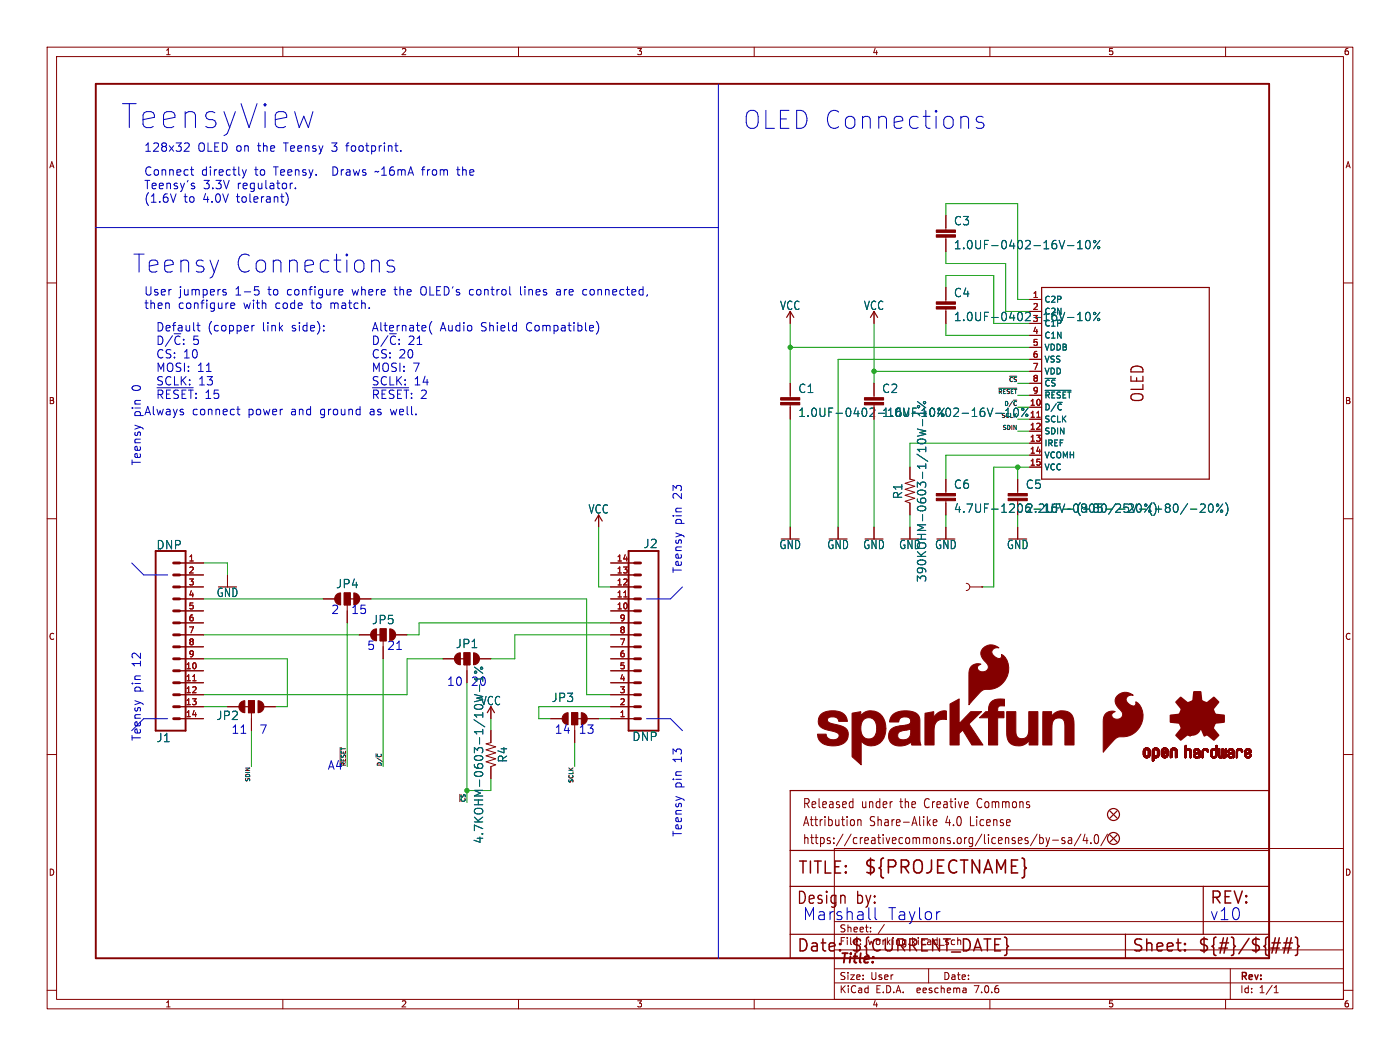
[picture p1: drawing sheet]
<svg xmlns="http://www.w3.org/2000/svg" width="297mm" height="224mm" viewBox="0 0 297 224" stroke-linecap="round" stroke-linejoin="round" font-family="sans-serif">
<defs><g id="words">
<text font-size="7.1" fill="#0000c2" x="25.4" y="27.7">TeensyView</text>
<g font-size="5.3" fill="#0000c2">
<text x="157.5" y="27.7">OLED Connections</text>
<text x="27.9" y="58.2">Teensy</text>
<text x="49.4" y="58.2">Connections</text>
</g>
<text font-size="3.8" fill="#840000" x="183.1" y="185.7">${PROJECTNAME}</text>
<g font-size="3.5" fill="#840000">
<text x="243" y="85.5" transform="rotate(-90 243 85.5)">OLED</text>
<text x="169.2" y="185.7">TITLE:</text>
<text x="256.5" y="192.1">REV:</text>
<text x="168.9" y="202.2">Date:</text>
<text x="180.3" y="202.2">${CURRENT_DATE}</text>
<text x="240" y="202.2">Sheet:</text>
<text x="254" y="202.2">${#}/${##}</text>
</g>
<g font-size="3.5" fill="#0000c2">
<text x="168.9" y="192.1">Design</text>
<text x="170.2" y="195.3">Marshall</text>
<text x="181.6" y="192.1">by:</text>
<text x="188.2" y="195.3">Taylor</text>
<text x="256.5" y="195.3">v10</text>
</g>
<text font-size="2.8" fill="#840000" x="178" y="204.8">Title:</text>
<g font-size="2.7" fill="#840000">
<text x="170.2" y="171.7">Released</text>
<text x="182.7" y="171.7">under</text>
<text x="191.1" y="171.7">the</text>
<text x="196.5" y="171.7">Creative</text>
<text x="208" y="171.7">Commons</text>
<text x="170.2" y="175.5">Attribution</text>
<text x="170.2" y="179.3">https://creativecommons.org/licenses/by-sa/4.0/</text>
<text x="184.5" y="175.5">Share-Alike</text>
<text x="200.8" y="175.5">4.0</text>
<text x="206.2" y="175.5">License</text>
</g>
<g font-size="2.5" fill="#0000c2">
<text x="30.5" y="32.5">128x32</text>
<text x="41.8" y="32.5">OLED on</text>
<text x="54.7" y="32.5">the</text>
<text x="60.3" y="32.5">Teensy</text>
<text x="70.5" y="32.5">3</text>
<text x="73.7" y="32.5">footprint.</text>
<text x="30.5" y="37.5">Connect</text>
<text x="30.5" y="40.4">Teensy's</text>
<text x="42.6" y="37.5">directly</text>
<text x="43" y="40.4">3.3V</text>
<text x="50.2" y="40.4">regulator.</text>
<text x="54" y="37.5">to</text>
<text x="58" y="37.5">Teensy.</text>
<text x="70.6" y="37.5">Draws</text>
<text x="79.9" y="37.5">~16mA</text>
<text x="89.9" y="37.5">from</text>
<text x="97.4" y="37.5">the</text>
<text x="30.5" y="43.3">(1.6V</text>
<text x="38.9" y="43.3">to</text>
<text x="43" y="43.3">4.0V</text>
<text x="50.2" y="43.3">tolerant)</text>
<text x="30.5" y="62.9">User</text>
<text x="30.5" y="65.8">then</text>
<text x="37.7" y="65.8">configure</text>
<text x="37.9" y="62.9">jumpers</text>
<text x="49.8" y="62.9">1-5</text>
<text x="51.6" y="65.8">with</text>
<text x="56.9" y="62.9">to</text>
<text x="58.4" y="65.8">code</text>
<text x="60.9" y="62.9">configure</text>
<text x="66.1" y="65.8">to</text>
<text x="70.2" y="65.8">match.</text>
<text x="74.8" y="62.9">where</text>
<text x="83.9" y="62.9">the</text>
<text x="89.5" y="62.9">OLED's</text>
<text x="100" y="62.9">control</text>
<text x="110.8" y="62.9">lines</text>
<text x="118.6" y="62.9">are</text>
<text x="124.3" y="62.9">connected,</text>
<text x="33" y="70.6">Default</text>
<text x="44" y="70.6">(copper</text>
<text x="55.6" y="70.6">link</text>
<text x="61.9" y="70.6">side):</text>
<text x="78.7" y="70.6">Alternate(</text>
<text x="93.2" y="70.6">Audio</text>
<text x="101.9" y="70.6">Shield</text>
<text x="111.6" y="70.6">Compatible)</text>
<text x="33" y="73.4">D/~{C}:5</text>
<text x="33" y="76.3">CS: 10</text>
<text x="78.7" y="73.4">D/~{C}:21</text>
<text x="78.7" y="76.3">CS: 20</text>
<text x="30.2" y="83" transform="rotate(-90 30.2 83)">0</text>
<text x="33" y="79.2">MOSI: 11</text>
<text x="33" y="82">SCLK:</text>
<text x="42" y="82">13</text>
<text x="78.7" y="79.2">MOSI: 7</text>
<text x="78.7" y="82">SCLK:</text>
<text x="87.7" y="82">14</text>
<text x="30.2" y="88.5" transform="rotate(-90 30.2 88.5)">pin</text>
<text x="30.5" y="88.3">Always</text>
<text x="33" y="84.9">~{RESET}:</text>
<text x="40.7" y="88.3">connect</text>
<text x="43.4" y="84.9">15</text>
<text x="52.5" y="88.3">power</text>
<text x="61.7" y="88.3">and</text>
<text x="68" y="88.3">ground</text>
<text x="78.6" y="88.3">as</text>
<text x="78.7" y="84.9">~{RESET}:</text>
<text x="83.1" y="88.3">well.</text>
<text x="89.1" y="84.9">2</text>
<text x="30.2" y="98.8" transform="rotate(-90 30.2 98.8)">Teensy</text>
<text x="144.8" y="105.9" transform="rotate(-90 144.8 105.9)">23</text>
<text x="144.8" y="111.4" transform="rotate(-90 144.8 111.4)">pin</text>
<text x="144.8" y="121.7" transform="rotate(-90 144.8 121.7)">Teensy</text>
<text x="70.2" y="130.4">2</text>
<text x="74.5" y="130.4">15</text>
<text x="30.2" y="141.4" transform="rotate(-90 30.2 141.4)">12</text>
<text x="77.8" y="138">5</text>
<text x="82.1" y="138">21</text>
<text x="30.2" y="147" transform="rotate(-90 30.2 147)">pin</text>
<text x="94.8" y="145.6">10</text>
<text x="49.1" y="155.8">11</text>
<text x="55" y="155.8">7</text>
<text x="117.6" y="155.8">14</text>
<text x="122.7" y="155.8">13</text>
<text x="30.2" y="157.2" transform="rotate(-90 30.2 157.2)">Teensy</text>
<text x="144.8" y="161.8" transform="rotate(-90 144.8 161.8)">13</text>
<text x="69.5" y="163.4">A4</text>
<text x="144.8" y="167.3" transform="rotate(-90 144.8 167.3)">pin</text>
<text x="144.8" y="177.6" transform="rotate(-90 144.8 177.6)">Teensy</text>
</g>
<g font-size="2.5" fill="#006464">
<text x="202.3" y="48">C3</text>
<text x="202.3" y="53.1">1.0UF-0402-16V-10%</text>
<text x="165.4" y="65.9">VCC</text>
<text x="183.2" y="65.9">VCC</text>
<text x="202.3" y="63.2">C4</text>
<text x="169.3" y="83.5">C1</text>
<text x="187" y="83.5">C2</text>
<text x="187" y="88.6">1.0UF-0402-16V-10%</text>
<text x="191.6" y="105.9" transform="rotate(-90 191.6 105.9)">R1</text>
<text x="202.3" y="103.9">C6</text>
<text x="217.5" y="103.9">C5</text>
<text x="124.8" y="109.1">VCC</text>
<text x="202.3" y="108.9">4.7UF-1206-16V-(+80/-20%)</text>
<text x="217.5" y="108.9">2.2UF-0805-25V-(+80/-20%)</text>
<text x="33.1" y="116.7">DNP</text>
<text x="136.4" y="116.4">J2</text>
<text x="165.3" y="116.6">GND</text>
<text x="175.4" y="116.6">GND</text>
<text x="183" y="116.6">GND</text>
<text x="190.7" y="116.6">GND</text>
<text x="198.3" y="116.6">GND</text>
<text x="213.5" y="116.6">GND</text>
<text x="71.2" y="124.9">JP4</text>
<text x="196.7" y="123.5" transform="rotate(-90 196.7 123.5)">390KOHM-0603-1/10W-1%</text>
<text x="45.9" y="126.8">GND</text>
<text x="78.8" y="132.6">JP5</text>
<text x="96.6" y="137.6">JP1</text>
<text x="99.9" y="145.6">20</text>
<text x="101.9" y="149.8">VCC</text>
<text x="116.9" y="149.1">JP3</text>
<text x="45.8" y="152.9">JP2</text>
<text x="33.1" y="157.6">J1</text>
<text x="107.8" y="161.8" transform="rotate(-90 107.8 161.8)">R4</text>
<text x="134.1" y="157.3">DNP</text>
<text x="102.7" y="179" transform="rotate(-90 102.7 179)">4.7KOHM-0603-1/10W-1%</text>
</g>
<g font-size="2.5" fill="#840000">
<text x="202.3" y="68.3">1.0UF-0402-16V-10%</text>
<text x="169.3" y="88.6">1.0UF-0402-16V-10%</text>
</g>
<g font-size="2.1" fill="#840000">
<text x="178" y="197.9">Sheet:</text>
<text x="178" y="200.6">File:</text>
<text x="184.1" y="200.6">working.kicad_sch</text>
<text x="178" y="208">Size:</text>
<text x="184.7" y="208">User</text>
<text x="200" y="208">Date:</text>
<text x="263" y="208.2">Rev:</text>
<text x="178" y="210.8">KiCad</text>
<text x="185.7" y="210.8">E.D.A.</text>
<text x="194.6" y="210.8">eeschema</text>
<text x="207" y="210.8">7.0.6</text>
<text x="263" y="210.8">Id:</text>
<text x="267.1" y="210.8">1/1</text>
</g>
<g font-size="1.8" fill="#840000">
<text x="35" y="11.9">1</text>
<text x="85" y="11.9">2</text>
<text x="135" y="11.9">3</text>
<text x="185" y="11.9">4</text>
<text x="235" y="11.9">5</text>
<text x="285" y="11.9">6</text>
<text x="10.3" y="35.9">A</text>
<text x="285.3" y="35.9">A</text>
<text x="10.3" y="85.9">B</text>
<text x="285.3" y="85.9">B</text>
<text x="10.3" y="135.9">C</text>
<text x="285.3" y="135.9">C</text>
<text x="10.3" y="185.9">D</text>
<text x="285.3" y="185.9">D</text>
<text x="35" y="213.8">1</text>
<text x="85" y="213.8">2</text>
<text x="135" y="213.8">3</text>
<text x="185" y="213.8">4</text>
<text x="235" y="213.8">5</text>
<text x="285" y="213.8">6</text>
</g>
<g font-size="1.8" fill="#a90000">
<text x="219" y="63.2">1</text>
<text x="219" y="65.8">2</text>
<text x="219" y="68.3">3</text>
<text x="219" y="70.9">4</text>
<text x="219" y="73.4">5</text>
<text x="219" y="75.9">6</text>
<text x="219" y="78.5">7</text>
<text x="219" y="81">8</text>
<text x="219" y="83.6">9</text>
<text x="218.4" y="86.1">10</text>
<text x="218.4" y="88.6">11</text>
<text x="218.4" y="91.2">12</text>
<text x="218.4" y="93.7">13</text>
<text x="218.4" y="96.3">14</text>
<text x="218.4" y="98.8">15</text>
<text x="39.9" y="119.1">1</text>
<text x="130.8" y="119.1">14</text>
<text x="39.9" y="121.7">2</text>
<text x="39.9" y="124.2">3</text>
<text x="130.8" y="124.2">12</text>
<text x="130.8" y="121.7">13</text>
<text x="39.9" y="126.7">4</text>
<text x="39.9" y="129.3">5</text>
<text x="39.9" y="131.8">6</text>
<text x="130.8" y="129.3">10</text>
<text x="130.8" y="126.7">11</text>
<text x="131.4" y="131.8">9</text>
<text x="39.9" y="134.4">7</text>
<text x="39.9" y="136.9">8</text>
<text x="131.4" y="136.9">7</text>
<text x="131.4" y="134.4">8</text>
<text x="39.3" y="142">10</text>
<text x="39.9" y="139.4">9</text>
<text x="131.4" y="142">5</text>
<text x="131.4" y="139.4">6</text>
<text x="39.3" y="144.5">11</text>
<text x="39.3" y="147.1">12</text>
<text x="39.3" y="149.6">13</text>
<text x="131.4" y="149.6">2</text>
<text x="131.4" y="147.1">3</text>
<text x="131.4" y="144.5">4</text>
<text x="39.3" y="152.1">14</text>
<text x="131.4" y="152.1">1</text>
</g>
<g font-size="1.8" fill="#006464">
<text x="221.5" y="64.4">C2P</text>
<text x="221.5" y="66.9">C2N</text>
<text x="221.5" y="69.4">C1P</text>
<text x="221.5" y="72">C1N</text>
<text x="221.5" y="74.5">VDDB</text>
<text x="221.5" y="77.1">VSS</text>
<text x="221.5" y="79.6">VDD</text>
<text x="221.5" y="82.1">~{CS}</text>
<text x="221.5" y="87.2">D/~{C}</text>
<text x="221.5" y="89.8">SCLK</text>
<text x="221.5" y="84.7">~{RESET}</text>
<text x="221.5" y="92.3">SDIN</text>
<text x="221.5" y="94.8">IREF</text>
<text x="221.5" y="97.4">VCOMH</text>
<text x="221.5" y="99.9">VCC</text>
</g>
<g font-size="1.2" fill="#0f0f0f">
<text x="211.6" y="83.6">~{RESET}</text>
<text x="213.9" y="81">~{CS}</text>
<text x="212.5" y="91.2">SDIN</text>
<text x="53.1" y="165.9" transform="rotate(-90 53.1 165.9)">SDIN</text>
<text x="73.4" y="162.6" transform="rotate(-90 73.4 162.6)">~{RESET}</text>
<text x="81" y="162.6" transform="rotate(-90 81 162.6)">D/~{C}</text>
<text x="121.7" y="166.2" transform="rotate(-90 121.7 166.2)">SCLK</text>
<text x="98.8" y="170.2" transform="rotate(-90 98.8 170.2)">~{CS}</text>
</g>
<g font-size="1.2" fill="#006464">
<text x="212.3" y="88.7">SCLK</text>
<text x="212.9" y="86.1">D/~{C}</text>
</g>
</g></defs>
<g fill="none" stroke="#840000" stroke-width=".21">
<path d="M10 10h277v203.9h-277zM12 12h273v199.9h-273zM60 10v2M110 10v2M160 10v2M210 10v2M260 10v2M10 60h2M200.7 45.7v3.1M200.7 50.3v3M285 60h2M167.6 66v2.6"/>
<path d="M185.4 66v2.6M200.7 61v3M200.7 65.5v3.1M218.4 63.5h2.6M218.4 71.1h2.6M218.4 73.7h2.6M218.4 76.2h2.6M218.4 78.7h2.6M167.6 81.3v3M167.6 85.9v3M185.4 81.3v3M185.4 85.9v.5"/>
<path d="M193 99.1v2.5l1.1 .3-2.1 .6 2.1 .6-2.1 .7 2.1 .6-2.1 .6 2.1 .7-2.1 .6 1 .4v2.5M218.4 86.4h2.6M218.4 88.9h2.6M218.4 91.4h2.6M218.4 94h2.6M218.4 96.5h2.6M218.4 99.1h2.6M218.4 81.3h2.6M218.4 83.8h2.6M10 110h2M38.1 119.4h5.1M127 109.2v2.6"/>
<path d="M129.5 119.4h5.1M167.6 111.8v2.5M177.8 111.8v2.5M185.4 111.8v2.5M193 111.8v2.5M200.7 101.6v3M200.7 106.2v3M200.7 111.8v2.5M215.9 101.6v3M215.9 106.2v.5M215.9 111.8v2.5M285 110h2"/>
<path d="M38.1 124.5h5.1M38.1 121.9h5.1M38.1 127h5.1M38.1 129.5h5.1M38.1 132.1h5.1M38.1 134.6h5.1M38.1 137.2h5.1M38.1 139.7h5.1M48.3 121.9v2.6M68.6 127h2.5M73 125.7v2.6h1.3v-2.6M73.7 128.3v3.8"/>
<path d="M76.2 127h2.5M76.2 134.6h2.5M80.6 133.4v2.5h.7M81.3 137.2v2.5M81.9 133.4v2.5M83.8 134.6h2.6M94 139.7h2.5M98.4 138.4v2.6h1.3v-2.6M101.6 139.7h2.5M129.5 124.5h5.1M129.5 121.9h5.1M129.5 127h5.1"/>
<path d="M129.5 129.5h5.1M129.5 132.1h5.1M129.5 134.6h5.1M129.5 137.2h5.1M129.5 139.7h5.1M205 123.7a.76 .76 0 0 1 .7 .8 .76 .76 0 0 1-.7 .7M205.7 124.5h2.6M208.3 124.5h.1M10 160h2M38.1 152.4h5.1M38.1 142.2h5.1M38.1 144.8h5.1"/>
<path d="M38.1 147.3h5.1M38.1 149.9h5.1M48.3 149.9h2.5M52.7 148.6h1.3v2.5h-1.3zM53.3 151.1v3.8M55.9 149.9h2.5M99.1 141v3.8M104.1 149.9v2.5M104.1 154.9v2.6l-1 .2 2.1 .7-2.1 .6 2.1 .6-2.1 .7 2.1 .6-2.1 .6 2.1 .7-1.1 .4v2.5M116.8 152.4h2.6M121.3 151.1h1.3v2.6h-1.3zM121.9 153.7v3.8"/>
<path d="M124.5 152.4h2.5M129.5 152.4h5.1M129.5 142.2h5.1M129.5 144.8h5.1M129.5 147.3h5.1M129.5 149.9h5.1M285 160h2M177 179.9h108v32h-108zM180.5 170l.4 .1M180.9 169.3v2M180.9 171.2l-.4 .1M181.2 174v.9"/>
<path d="M182 173.8v1.3M182 174l.2-.2 .4 .1 .1 1.2M196.9 174.4l.5 .7M197.4 173.8l-.7 .7M198 174.4l.8-.1-.1-.4-.5-.1-.2 .3 .1 .9h.6M220 176.9l-1.4 2.5M220.6 177v1.9M220.6 177.7l.4-.1 .3 .4-.1 .8h-.6M221.9 177.6l.4 1.3M222.3 178.9l-.4 .6M222.7 177.6l-.4 1.3M223.3 178.2h1.2"/>
<path d="M225.9 177.7l-.4-.1-.2 .3v.3l.6 .1v.5h-.6M226.7 177.7h.6l.1 1.2M227.4 178.1l-.6 .1a.4 .4 0 0 0-.2 .3 .4 .4 0 0 0 .2 .4l.6-.1M229.3 176.9l-1.4 2.5M230.2 176.9l-.4 1.4h1M230.6 177.6v1.3M231.4 178.7v.2M232.4 177.1l.3-.1a1.34 1.34 0 0 1 0 1.9h-.2a1.44 1.44 0 0 1-.1-1.8zM234.9 176.9l-1.4 2.5M177 195.4h108M184.7 197.5v.1M184.7 196.7v.1"/>
<path d="M187.6 196l-1.3 2M10 210h2M60 211.9v2M110 211.9v2M160 211.9v2M177 208.4h108M177 205.4h108M177 201.4h108M197 205.4v3M204.9 209.6l.1 .9M205 210.4l-.2 .1M205 209.9h-.2"/>
<path d="M210 211.9v2M260 211.9v2M261 205.4v6.5M270.3 210.5h.9M270.3 209.4l.4-.4v1.5M285 210h2"/>
</g>
<g fill="none" stroke="#006464" stroke-width=".21">
<path d="M226.5 52.1h1.3M228.6 52.8h1M228.6 51.5l.5-.5v1.8M230.5 51.1l.2-.1a.95 .95 0 0 1 .6 .9 .95 .95 0 0 1-.6 .9 1.18 1.18 0 0 1-.2-1.7zM233.3 51l-1.3 1.8M226.5 67.3h1.3M228.6 66.7l.5-.5v1.8M228.6 68h1M230.5 66.3l.2-.1a.95 .95 0 0 1 .6 .9 .95 .95 0 0 1-.6 .9 1.18 1.18 0 0 1-.2-1.7zM233.3 66.2l-1.3 1.8M194.6 91l1.8 .4-1.3 .3 1.3 .4-1.8 .4M194.6 85.1l1.8 1.4"/>
<path d="M195.7 88.9v1.4M211.2 87.6h1.4M213.3 87l.6-.5v1.8M215.2 86.7l-.2 .9M215.9 86.7l.2 .5-.2 .9M218 87.9l-.2-.1-.2 .3 .2 .2 .2-.1M218.1 86.5l-1.4 1.8M221.7 82.8h5.5M249.7 106.9l.2 .6-.2 1.1M252 106.8l-1.6 2.3M252.5 108h1.4M254.7 107l.6-.1 .3 .1 .1 .4-1.1 1.2h1.1"/>
<path d="M256.5 107l.3-.1a.95 .95 0 0 1 .6 .8 .95 .95 0 0 1-.6 .9l-.3-.1-.1-.5zM259.4 106.9l-1.4 1.7M260 106.6a2.04 2.04 0 0 1 0 2.7M100.6 147.3l1.8 .4M100.6 141.4l1.8 1.4M101.7 145.2v1.4M102.4 148.4l-1.8 .4"/>
<circle cx="232.2" cy="51.2" r=".25"/>
<circle cx="233.1" cy="52.5" r=".25"/>
<circle cx="232.2" cy="66.5" r=".25"/>
<circle cx="233.1" cy="67.8" r=".25"/>
<circle cx="196.1" cy="85.4" r=".25"/>
<circle cx="217" cy="86.8" r=".25"/>
<circle cx="258.3" cy="107.1" r=".25"/>
<circle cx="259.2" cy="108.4" r=".25"/>
<circle cx="100.9" cy="142.5" r=".25"/>
<circle cx="102.2" cy="141.7" r=".25"/>
</g>
<g fill="#840000" stroke="#840000" stroke-width=".21">
<path d="M198.6 105.7h4.1v.5h-4.1z"/>
<path d="M198.6 104.6h4.1v.6h-4.1z"/>
<path d="M213.9 105.7h4v.5h-4z"/>
<path d="M213.9 104.6h4v.6h-4z"/>
<path d="M198.6 49.8h4.1v.5h-4.1z"/>
<path d="M198.6 48.8h4.1v.5h-4.1z"/>
<path d="M242.5 160h.4z"/>
<path d="M242.5 159.9l.4 .1z"/>
<path d="M242.5 159.9h.4z"/>
<path d="M242.5 159.8l.4 .1z"/>
<path d="M242.5 159.8h.4z"/>
<path d="M242.5 159.7l.4 .1z"/>
<path d="M242.5 159.7h.4z"/>
<path d="M242.5 159.6l.4 .1z"/>
<path d="M242.5 159.6h.4z"/>
<path d="M242.5 159.5l.4 .1z"/>
<path d="M242.5 159.5h.4z"/>
<path d="M242.5 159.4l.4 .1z"/>
<path d="M242.5 159.4h.4z"/>
<path d="M242.5 159.3l.4 .1z"/>
<path d="M242.5 159.3h.4z"/>
<path d="M242.6 160.1h.4z"/>
<path d="M242.6 160.1h.3z"/>
<path d="M242.6 160l.3 .1z"/>
<path d="M242.6 159.3h.3z"/>
<path d="M242.6 159.2l.3 .1z"/>
<path d="M242.6 159.2h.3z"/>
<path d="M242.6 159.2h.4z"/>
<path d="M242.6 160.2h.4z"/>
<path d="M242.6 160.1l.4 .1z"/>
<path d="M242.6 159.1l.4 .1z"/>
<path d="M242.6 159.1h.4z"/>
<path d="M242.6 160.2l.5 .1z"/>
<path d="M242.6 160.2h.5z"/>
<path d="M242.6 159l.5 .1z"/>
<path d="M242.6 159h.5z"/>
<path d="M242.6 160.3h.5z"/>
<path d="M242.6 160.3h.6z"/>
<path d="M242.6 159h.6z"/>
<path d="M242.6 160.3h1.3z"/>
<path d="M242.6 159h1.3z"/>
<path d="M242.6 160.4h1.3z"/>
<path d="M242.6 160.3l1.3 .1z"/>
<path d="M242.6 158.9l1.3 .1z"/>
<path d="M242.6 158.9h1.3z"/>
<path d="M242.7 160.4h1.2z"/>
<path d="M242.7 158.9h1.2z"/>
<path d="M242.7 158.9h1.1z"/>
<path d="M242.7 160.4h1.1z"/>
<path d="M242.7 158.8l1.1 .1z"/>
<path d="M242.7 160.4l1.1 .1z"/>
<path d="M242.7 158.8h1.1z"/>
<path d="M242.7 160.5h1.1z"/>
<path d="M242.8 160.5h1z"/>
<path d="M242.8 158.8h1z"/>
<path d="M242.8 160.5l.9 .1z"/>
<path d="M242.8 158.7l.9 .1z"/>
<path d="M242.8 160.6h.9z"/>
<path d="M242.8 158.7h.9z"/>
<path d="M242.9 158.7h.8z"/>
<path d="M242.9 160.6h.8z"/>
<path d="M242.9 160.6h.7z"/>
<path d="M242.9 158.7h.7z"/>
<path d="M243 160.6l.6 .1z"/>
<path d="M243 158.6l.6 .1z"/>
<path d="M243 160.7h.5z"/>
<path d="M243 158.6h.5z"/>
<path d="M243.1 160.7h.4z"/>
<path d="M243.1 158.6h.4z"/>
<path d="M243.1 160.7h.3z"/>
<path d="M243.1 158.6h.3z"/>
<path d="M243.2 160.7h.2z"/>
<path d="M243.2 158.6h.2z"/>
<path d="M243.3 159h.6z"/>
<path d="M243.4 160.3h.5z"/>
<path d="M243.4 159h.5z"/>
<path d="M243.5 160.3h.5z"/>
<path d="M243.5 159h.4z"/>
<path d="M243.5 160.2l.5 .1z"/>
<path d="M243.5 160.2h.5z"/>
<path d="M243.5 159l.5 .1z"/>
<path d="M243.5 159.1h.5z"/>
<path d="M243.6 160.2h.4z"/>
<path d="M243.6 159.1h.4z"/>
<path d="M243.6 159.1l.4 .1z"/>
<path d="M243.6 160.1l.4 .1z"/>
<path d="M243.6 160.1h.4z"/>
<path d="M243.6 159.2h.4z"/>
<path d="M243.6 160l.4 .1z"/>
<path d="M243.6 160h.4z"/>
<path d="M243.6 159.9l.4 .1z"/>
<path d="M243.6 159.9h.4z"/>
<path d="M243.6 159.8l.4 .1z"/>
<path d="M243.6 159.8h.4z"/>
<path d="M243.6 159.7l.4 .1z"/>
<path d="M243.6 159.7h.4z"/>
<path d="M243.6 159.6l.4 .1z"/>
<path d="M243.6 159.6h.4z"/>
<path d="M243.6 159.5l.4 .1z"/>
<path d="M243.6 159.5h.4z"/>
<path d="M243.6 159.4l.4 .1z"/>
<path d="M243.6 159.4h.4z"/>
<path d="M243.6 159.3l.4 .1z"/>
<path d="M243.6 159.3h.4z"/>
<path d="M243.6 159.2l.4 .1z"/>
<path d="M244.5 161.3l.2 .1z"/>
<path d="M244.5 161.3h.2z"/>
<path d="M244.5 161.3h.3z"/>
<path d="M244.5 161.2l.3 .1z"/>
<path d="M244.5 161.2h.3z"/>
<path d="M244.5 161.1l.3 .1z"/>
<path d="M244.5 161.1h.3z"/>
<path d="M244.5 161l.3 .1z"/>
<path d="M244.5 161h.3z"/>
<path d="M244.5 160.9l.3 .1z"/>
<path d="M244.5 160.9h.3z"/>
<path d="M244.5 160.8l.3 .1z"/>
<path d="M244.5 160.8h.3z"/>
<path d="M244.5 160.7l.3 .1z"/>
<path d="M244.5 160.7h.3z"/>
<path d="M244.5 160.7h.4z"/>
<path d="M244.5 160.6l1 .1z"/>
<path d="M244.5 160.6h1z"/>
<path d="M244.5 160.6h1.1z"/>
<path d="M244.5 160.5l1.2 .1z"/>
<path d="M244.5 160.5h1.2z"/>
<path d="M244.5 160.5h1.3z"/>
<path d="M244.5 160.4l1.3 .1z"/>
<path d="M244.5 160.4h1.3z"/>
<path d="M244.5 160.3l1.3 .1z"/>
<path d="M244.5 160.3h1.3z"/>
<path d="M244.5 160.3h.6z"/>
<path d="M244.5 160.3h.5z"/>
<path d="M244.5 160.2l.5 .1z"/>
<path d="M244.5 160.2h.5z"/>
<path d="M244.5 160.2h.4z"/>
<path d="M244.5 160.1l.4 .1z"/>
<path d="M244.5 160.1h.4z"/>
<path d="M244.5 160.1h.3z"/>
<path d="M244.5 160l.3 .1z"/>
<path d="M244.5 160h.3z"/>
<path d="M244.5 159.9l.3 .1z"/>
<path d="M244.5 159.9h.3z"/>
<path d="M244.5 159.8l.3 .1z"/>
<path d="M244.5 159.8h.3z"/>
<path d="M244.5 159.7l.3 .1z"/>
<path d="M244.5 159.7h.3z"/>
<path d="M244.5 159.6l.3 .1z"/>
<path d="M244.5 159.6h.3z"/>
<path d="M244.5 159.5l.3 .1z"/>
<path d="M244.5 159.5h.3z"/>
<path d="M244.5 159.4l.3 .1z"/>
<path d="M244.5 159.4h.3z"/>
<path d="M244.5 159.3l.3 .1z"/>
<path d="M244.5 159.3h.3z"/>
<path d="M244.5 159.2l.3 .1z"/>
<path d="M244.5 159.2h.3z"/>
<path d="M244.5 159.2h.4z"/>
<path d="M244.5 161.4h.1z"/>
<path d="M244.5 159.1l.4 .1z"/>
<path d="M244.5 159.1h.4z"/>
<path d="M244.5 159.1h.5z"/>
<path d="M244.5 159l.5 .1z"/>
<path d="M244.5 159h.5z"/>
<path d="M244.5 159h.6z"/>
<path d="M244.5 159h1.3z"/>
<path d="M244.5 158.9l1.3 .1z"/>
<path d="M244.5 158.9h1.3z"/>
<path d="M244.6 158.9h1.2z"/>
<path d="M244.6 158.8l1.2 .1z"/>
<path d="M244.6 158.8h1.2z"/>
<path d="M244.6 158.8h1.1z"/>
<path d="M244.7 158.8h1z"/>
<path d="M244.7 158.7l1 .1z"/>
<path d="M244.7 158.7h.9z"/>
<path d="M244.8 158.7h.8z"/>
<path d="M244.8 158.7h.7z"/>
<path d="M244.9 158.6l.6 .1z"/>
<path d="M244.9 160.7h.5z"/>
<path d="M244.9 158.6h.5z"/>
<path d="M245 160.7h.4z"/>
<path d="M245 158.6h.4z"/>
<path d="M245 158.6h.3z"/>
<path d="M245.1 160.7h.2z"/>
<path d="M245.1 158.6h.2z"/>
<path d="M245.2 159h.6z"/>
<path d="M245.3 160.3h.5z"/>
<path d="M245.3 160.3h.6z"/>
<path d="M245.3 159h.6z"/>
<path d="M245.4 160.3h.5z"/>
<path d="M245.4 159h.5z"/>
<path d="M245.4 160.2l.5 .1z"/>
<path d="M245.4 159l.5 .1z"/>
<path d="M245.4 160.2h.5z"/>
<path d="M245.4 159.1h.5z"/>
<path d="M245.5 160.2h.4z"/>
<path d="M245.5 159.1h.4z"/>
<path d="M245.5 159.1l.4 .1z"/>
<path d="M245.5 160.1l.4 .1z"/>
<path d="M245.5 159.2h.4z"/>
<path d="M245.5 160.1h.4z"/>
<path d="M245.5 160l.4 .1z"/>
<path d="M245.5 160h.4z"/>
<path d="M245.5 159.3h.4z"/>
<path d="M245.5 159.2l.4 .1z"/>
<path d="M245.5 159.9l.4 .1z"/>
<path d="M245.5 159.9h.4z"/>
<path d="M245.5 159.8l.4 .1z"/>
<path d="M245.5 159.8h.4z"/>
<path d="M245.5 159.7l.4 .1z"/>
<path d="M245.5 159.7h.4z"/>
<path d="M245.5 159.6l.4 .1z"/>
<path d="M245.5 159.6h.4z"/>
<path d="M245.5 159.5l.4 .1z"/>
<path d="M245.5 159.5h.4z"/>
<path d="M245.5 159.4l.4 .1z"/>
<path d="M245.5 159.4h.4z"/>
<path d="M245.5 159.3l.4 .1z"/>
<path d="M246.4 160.1h.4z"/>
<path d="M246.4 160l.4 .1z"/>
<path d="M246.4 160h.4z"/>
<path d="M246.4 160h.5z"/>
<path d="M246.4 159.9l.5 .1z"/>
<path d="M246.4 159.9h.5z"/>
<path d="M246.4 159.9h.6z"/>
<path d="M246.4 159.9h.7z"/>
<path d="M246.4 159.8l.7 .1z"/>
<path d="M246.4 159.8h.7z"/>
<path d="M246.4 159.8h.8z"/>
<path d="M246.4 159.8h.9z"/>
<path d="M246.4 159.7l.9 .1z"/>
<path d="M246.4 159.7h.9z"/>
<path d="M246.4 159.7h1z"/>
<path d="M246.4 159.7h1.1z"/>
<path d="M246.4 159.6l1.1 .1z"/>
<path d="M246.4 159.6h1.2z"/>
<path d="M246.4 159.6h1.3z"/>
<path d="M246.4 159.5l1.4 .1z"/>
<path d="M246.4 159.5h1.4z"/>
<path d="M246.4 159.5h.4z"/>
<path d="M246.4 159.5h.3z"/>
<path d="M246.4 159.4l.3 .1z"/>
<path d="M246.4 159.4h.3z"/>
<path d="M246.4 159.3l.3 .1z"/>
<path d="M246.4 159.3h.3z"/>
<path d="M246.4 159.3h.4z"/>
<path d="M246.4 159.2l.4 .1z"/>
<path d="M246.4 159.2h.4z"/>
<path d="M246.4 160.2h.5z"/>
<path d="M246.4 160.2h.4z"/>
<path d="M246.4 160.1l.4 .1z"/>
<path d="M246.4 159.1l.4 .1z"/>
<path d="M246.4 159.1h.4z"/>
<path d="M246.4 160.3h.5z"/>
<path d="M246.4 160.2l.5 .1z"/>
<path d="M246.4 159.1h.5z"/>
<path d="M246.4 159l.5 .1z"/>
<path d="M246.4 159h.5z"/>
<path d="M246.4 160.3h.6z"/>
<path d="M246.4 159h.6z"/>
<path d="M246.4 160.3h1.3z"/>
<path d="M246.5 160.4h1.2z"/>
<path d="M246.5 160.3l1.2 .1z"/>
<path d="M246.5 159h1.2z"/>
<path d="M246.5 158.9l1.2 .1z"/>
<path d="M246.5 158.9h1.2z"/>
<path d="M246.5 160.4l1.1 .1z"/>
<path d="M246.5 160.5h1.1z"/>
<path d="M246.5 158.8l1.2 .1z"/>
<path d="M246.5 158.8h1.2z"/>
<path d="M246.6 160.5h1z"/>
<path d="M246.6 158.8h1z"/>
<path d="M246.6 160.5l1 .1z"/>
<path d="M246.6 158.7l1 .1z"/>
<path d="M246.6 160.6h.9z"/>
<path d="M246.7 158.7h.9z"/>
<path d="M246.7 160.6h.8z"/>
<path d="M246.7 158.7h.8z"/>
<path d="M246.7 158.7h.7z"/>
<path d="M246.8 160.6h.6z"/>
<path d="M246.8 158.6l.6 .1z"/>
<path d="M246.8 160.6l.6 .1z"/>
<path d="M246.8 158.6h.6z"/>
<path d="M246.8 160.7h.6z"/>
<path d="M246.8 159.5h1z"/>
<path d="M246.9 159.5h.9z"/>
<path d="M246.9 158.6h.4z"/>
<path d="M246.9 160.7h.4z"/>
<path d="M246.9 160.7h.3z"/>
<path d="M247 160.7h.2z"/>
<path d="M247 159.5h.8z"/>
<path d="M247 158.6h.2z"/>
<path d="M247 159.4l.8 .1z"/>
<path d="M247 159.4h.8z"/>
<path d="M247.1 159.4h.7z"/>
<path d="M247.2 159.4h.6z"/>
<path d="M247.2 159h.5z"/>
<path d="M247.2 160.3h.5z"/>
<path d="M247.2 159h.6z"/>
<path d="M247.2 159.3l.6 .1z"/>
<path d="M247.3 160.3h.5z"/>
<path d="M247.3 159.3h.5z"/>
<path d="M247.3 159h.5z"/>
<path d="M247.3 159l.5 .1z"/>
<path d="M247.3 160.2l.5 .1z"/>
<path d="M247.3 159.1h.5z"/>
<path d="M247.3 160.2h.5z"/>
<path d="M247.4 160.2h.4z"/>
<path d="M247.4 159.1h.4z"/>
<path d="M247.4 159.3h.4z"/>
<path d="M247.4 159.1l.4 .1z"/>
<path d="M247.4 159.2h.4z"/>
<path d="M247.4 160.1l.4 .1z"/>
<path d="M247.4 160.1h.4z"/>
<path d="M247.4 159.2l.4 .1z"/>
<path d="M247.4 160l.4 .1z"/>
<path d="M247.4 160h.4z"/>
<path d="M247.5 160h.3z"/>
<path d="M247.5 159.9l.3 .1z"/>
<path d="M247.5 159.9h.3z"/>
<path d="M247.6 159.9h.2z"/>
<path d="M247.6 159.8l.2 .1z"/>
<path d="M247.6 159.8h.2z"/>
<path d="M248.3 160.6h.2z"/>
<path d="M248.3 160.6h.3z"/>
<path d="M248.3 160.5l.3 .1z"/>
<path d="M248.3 160.5h.4z"/>
<path d="M248.3 160.4l.4 .1z"/>
<path d="M248.3 160.4h.4z"/>
<path d="M248.3 160.3l.4 .1z"/>
<path d="M248.3 160.3h.4z"/>
<path d="M248.3 160.2l.4 .1z"/>
<path d="M248.3 160.2h.4z"/>
<path d="M248.3 160.1l.4 .1z"/>
<path d="M248.3 160.1h.4z"/>
<path d="M248.3 160l.4 .1z"/>
<path d="M248.3 160h.4z"/>
<path d="M248.3 159.9l.4 .1z"/>
<path d="M248.3 159.9h.4z"/>
<path d="M248.3 159.8l.4 .1z"/>
<path d="M248.3 159.8h.4z"/>
<path d="M248.3 159.7l.4 .1z"/>
<path d="M248.3 159.7h.4z"/>
<path d="M248.3 159.6l.4 .1z"/>
<path d="M248.3 159.6h.4z"/>
<path d="M248.3 159.5l.4 .1z"/>
<path d="M248.3 159.5h.4z"/>
<path d="M248.3 159.4l.4 .1z"/>
<path d="M248.3 159.4h.4z"/>
<path d="M248.3 159.3l.4 .1z"/>
<path d="M248.3 159.3h.4z"/>
<path d="M248.3 159.2l.4 .1z"/>
<path d="M248.3 159.2h.4z"/>
<path d="M248.3 160.6l.2 .1z"/>
<path d="M248.3 160.7h.1z"/>
<path d="M248.3 159.1l.4 .1z"/>
<path d="M248.3 159.1h.4z"/>
<path d="M248.3 159.1h.5z"/>
<path d="M248.3 159l.5 .1z"/>
<path d="M248.3 159h.5z"/>
<path d="M248.3 159h.6z"/>
<path d="M248.4 159h.6z"/>
<path d="M248.4 159h1.3z"/>
<path d="M248.4 158.9l1.3 .1z"/>
<path d="M248.4 158.9h1.3z"/>
<path d="M248.4 158.9h1.2z"/>
<path d="M248.4 158.8l1.2 .1z"/>
<path d="M248.4 158.8h1.2z"/>
<path d="M248.5 158.8h1.1z"/>
<path d="M248.5 158.8h1z"/>
<path d="M248.5 158.7l1 .1z"/>
<path d="M248.5 158.7h1z"/>
<path d="M248.6 158.7h.8z"/>
<path d="M248.7 158.7h.6z"/>
<path d="M248.7 158.6l.6 .1z"/>
<path d="M248.7 158.6h.6z"/>
<path d="M248.8 158.6h.4z"/>
<path d="M248.9 158.6h.3z"/>
<path d="M248.9 158.6h.2z"/>
<path d="M249.1 159h.6z"/>
<path d="M249.2 159h.5z"/>
<path d="M249.2 159l.5 .1z"/>
<path d="M249.2 159.1h.5z"/>
<path d="M249.3 159.1h.4z"/>
<path d="M249.3 159.1l.4 .1z"/>
<path d="M249.3 159.2h.4z"/>
<path d="M249.3 160.6h.3z"/>
<path d="M249.3 160.6h.4z"/>
<path d="M249.3 160.5l.4 .1z"/>
<path d="M249.3 160.5h.5z"/>
<path d="M249.3 160.4l.5 .1z"/>
<path d="M249.3 160.4h.5z"/>
<path d="M249.3 160.3l.5 .1z"/>
<path d="M249.3 160.3h.5z"/>
<path d="M249.3 160.2l.5 .1z"/>
<path d="M249.3 160.2h.5z"/>
<path d="M249.3 160.1l.5 .1z"/>
<path d="M249.3 160.1h.5z"/>
<path d="M249.3 160l.5 .1z"/>
<path d="M249.3 160h.5z"/>
<path d="M249.3 159.9l.5 .1z"/>
<path d="M249.3 159.9h.5z"/>
<path d="M249.3 159.8l.5 .1z"/>
<path d="M249.3 159.8h.5z"/>
<path d="M249.3 159.7l.5 .1z"/>
<path d="M249.3 159.7h.5z"/>
<path d="M249.3 159.6l.5 .1z"/>
<path d="M249.3 159.6h.5z"/>
<path d="M249.3 159.5l.5 .1z"/>
<path d="M249.3 159.5h.5z"/>
<path d="M249.3 159.4l.5 .1z"/>
<path d="M249.3 159.4h.5z"/>
<path d="M249.3 159.3l.5 .1z"/>
<path d="M249.3 159.3h.5z"/>
<path d="M249.3 159.2l.5 .1z"/>
<path d="M249.4 160.6l.2 .1z"/>
<path d="M249.4 160.6h.2z"/>
<path d="M249.4 160.7h.1z"/>
<path d="M251.4 160.7h.1z"/>
<path d="M251.4 160.7h.2z"/>
<path d="M251.4 158.2h.3z"/>
<path d="M251.4 160.6l.2 .1z"/>
<path d="M251.4 160.6h.2z"/>
<path d="M251.4 160.6h.3z"/>
<path d="M251.4 160.5l.3 .1z"/>
<path d="M251.4 160.5h.3z"/>
<path d="M251.4 160.4l.3 .1z"/>
<path d="M251.4 160.4h.3z"/>
<path d="M251.4 160.3l.3 .1z"/>
<path d="M251.4 160.3h.3z"/>
<path d="M251.4 160.2l.3 .1z"/>
<path d="M251.4 160.2h.3z"/>
<path d="M251.4 160.1l.3 .1z"/>
<path d="M251.4 160.1h.3z"/>
<path d="M251.4 160l.3 .1z"/>
<path d="M251.4 160h.3z"/>
<path d="M251.4 159.9l.3 .1z"/>
<path d="M251.4 159.9h.3z"/>
<path d="M251.4 159.8l.3 .1z"/>
<path d="M251.4 159.8h.3z"/>
<path d="M251.4 159.7l.3 .1z"/>
<path d="M251.4 159.7h.3z"/>
<path d="M251.4 159.6l.3 .1z"/>
<path d="M251.4 159.6h.3z"/>
<path d="M251.4 159.5l.3 .1z"/>
<path d="M251.4 159.5h.3z"/>
<path d="M251.4 159.4l.3 .1z"/>
<path d="M251.4 159.4h.3z"/>
<path d="M251.4 159.3l.3 .1z"/>
<path d="M251.4 159.3h.3z"/>
<path d="M251.4 159.2l.3 .1z"/>
<path d="M251.4 159.2h.3z"/>
<path d="M251.4 159.2h.4z"/>
<path d="M251.4 159.1l.4 .1z"/>
<path d="M251.4 159.1h.4z"/>
<path d="M251.4 159.1h.5z"/>
<path d="M251.4 159l.5 .1z"/>
<path d="M251.4 159h.5z"/>
<path d="M251.4 159h.6z"/>
<path d="M251.4 159h1.2z"/>
<path d="M251.4 158.9l1.2 .1z"/>
<path d="M251.4 158.9h1.2z"/>
<path d="M251.4 158.9h1.1z"/>
<path d="M251.4 158.8l1.1 .1z"/>
<path d="M251.4 158.8h1.1z"/>
<path d="M251.4 158.8h1z"/>
<path d="M251.4 158.8h.3z"/>
<path d="M251.4 158.7l.3 .1z"/>
<path d="M251.4 158.7h.3z"/>
<path d="M251.4 158.6l.3 .1z"/>
<path d="M251.4 158.6h.3z"/>
<path d="M251.4 158.5l.3 .1z"/>
<path d="M251.4 158.5h.3z"/>
<path d="M251.4 158.4l.3 .1z"/>
<path d="M251.4 158.4h.3z"/>
<path d="M251.4 158.3l.3 .1z"/>
<path d="M251.4 158.3h.3z"/>
<path d="M251.4 158.2l.3 .1z"/>
<path d="M251.4 158.1l.3 .1z"/>
<path d="M251.4 158.1h.3z"/>
<path d="M251.5 158.1h.2z"/>
<path d="M251.8 158.8h.6z"/>
<path d="M251.8 158.8h.5z"/>
<path d="M251.9 158.7l.4 .1z"/>
<path d="M251.9 158.7h.4z"/>
<path d="M252.1 159h.5z"/>
<path d="M252.2 159h.4z"/>
<path d="M252.3 159l.4 .1z"/>
<path d="M252.3 159.1h.4z"/>
<path d="M252.4 159.1h.3z"/>
<path d="M252.4 159.1l.3 .1z"/>
<path d="M252.4 159.2h.3z"/>
<path d="M252.4 159.2l.3 .1z"/>
<path d="M252.4 159.3h.3z"/>
<path d="M252.5 159.3h.2z"/>
<path d="M252.5 159.4h.2z"/>
<path d="M252.5 159.3l.2 .1z"/>
<path d="M252.5 160.7h.1z"/>
<path d="M252.5 160.7h.2z"/>
<path d="M252.5 160.6l.2 .1z"/>
<path d="M252.5 160.6h.2z"/>
<path d="M252.5 160.5l.2 .1z"/>
<path d="M252.5 160.5h.2z"/>
<path d="M252.5 160.4l.2 .1z"/>
<path d="M252.5 160.4h.2z"/>
<path d="M252.5 160.3l.2 .1z"/>
<path d="M252.5 160.3h.2z"/>
<path d="M252.5 160.2l.2 .1z"/>
<path d="M252.5 160.2h.2z"/>
<path d="M252.5 160.1l.2 .1z"/>
<path d="M252.5 160.1h.2z"/>
<path d="M252.5 160l.2 .1z"/>
<path d="M252.5 160h.2z"/>
<path d="M252.5 159.9l.2 .1z"/>
<path d="M252.5 159.9h.2z"/>
<path d="M252.5 159.8l.2 .1z"/>
<path d="M252.5 159.8h.2z"/>
<path d="M252.5 159.7l.2 .1z"/>
<path d="M252.5 159.7h.2z"/>
<path d="M252.5 159.6l.2 .1z"/>
<path d="M252.5 159.6h.2z"/>
<path d="M252.5 159.5l.2 .1z"/>
<path d="M252.5 159.5h.2z"/>
<path d="M252.5 159.4l.2 .1z"/>
<path d="M253.2 160.3h.3z"/>
<path d="M253.2 160.2l.3 .1z"/>
<path d="M253.2 160.2h.3z"/>
<path d="M253.2 160.1l.3 .1z"/>
<path d="M253.2 160.1h.3z"/>
<path d="M253.2 159.5h.2z"/>
<path d="M253.2 159.4l.3 .1z"/>
<path d="M253.2 159.4h.3z"/>
<path d="M253.2 160.3l.4 .1z"/>
<path d="M253.2 160.3h.4z"/>
<path d="M253.2 160.1h.4z"/>
<path d="M253.2 159.5h.1z"/>
<path d="M253.2 159.3l.3 .1z"/>
<path d="M253.2 159.3h.3z"/>
<path d="M253.2 160.4h.4z"/>
<path d="M253.2 160l.4 .1z"/>
<path d="M253.2 160h.4z"/>
<path d="M253.2 159.2l.3 .1z"/>
<path d="M253.2 159.2h.3z"/>
<path d="M253.2 160.4h.5z"/>
<path d="M253.2 160h.5z"/>
<path d="M253.2 160h.6z"/>
<path d="M253.2 159.2h.4z"/>
<path d="M253.3 160.5h.8z"/>
<path d="M253.3 160.4l.4 .1z"/>
<path d="M253.3 159.9l.5 .1z"/>
<path d="M253.3 159.1l.3 .1z"/>
<path d="M253.3 159.1h.3z"/>
<path d="M253.3 159.9h.5z"/>
<path d="M253.3 159.1h.4z"/>
<path d="M253.3 159.9h.6z"/>
<path d="M253.3 159.9h.7z"/>
<path d="M253.3 159l.4 .1z"/>
<path d="M253.3 159h.5z"/>
<path d="M253.3 160.5l.8 .1z"/>
<path d="M253.3 159.8l.7 .1z"/>
<path d="M253.3 159h.6z"/>
<path d="M253.3 160.6h.8z"/>
<path d="M253.3 159.8h.7z"/>
<path d="M253.3 159h1.1z"/>
<path d="M253.4 160.6h.7z"/>
<path d="M253.4 159.8h.6z"/>
<path d="M253.4 159h1z"/>
<path d="M253.4 159.8h.7z"/>
<path d="M253.4 158.9l1 .1z"/>
<path d="M253.4 158.9h1z"/>
<path d="M253.4 159.8h.8z"/>
<path d="M253.4 158.9h.9z"/>
<path d="M253.5 158.9h.8z"/>
<path d="M253.5 160.6l.6 .1z"/>
<path d="M253.5 159.7l1.1 .1z"/>
<path d="M253.5 158.8l.8 .1z"/>
<path d="M253.5 160.7h.6z"/>
<path d="M253.5 158.8h.8z"/>
<path d="M253.5 159.7h1.1z"/>
<path d="M253.5 158.8h.7z"/>
<path d="M253.6 159.7h1z"/>
<path d="M253.6 160.7h.5z"/>
<path d="M253.6 158.8h.6z"/>
<path d="M253.6 160.7h.4z"/>
<path d="M253.6 158.8h.5z"/>
<path d="M253.7 159.7h.9z"/>
<path d="M253.7 158.7l.4 .1z"/>
<path d="M253.7 158.7h.4z"/>
<path d="M253.7 159.6l.9 .1z"/>
<path d="M253.8 159.6h.8z"/>
<path d="M253.8 160.4l.2 .1z"/>
<path d="M253.8 158.7h.2z"/>
<path d="M253.9 160.4h.1z"/>
<path d="M253.9 159.6h.7z"/>
<path d="M253.9 159h.6z"/>
<path d="M254 159h.5z"/>
<path d="M254 159.5l.6 .1z"/>
<path d="M254 159.5h.6z"/>
<path d="M254.1 159l.4 .1z"/>
<path d="M254.1 159.5h.5z"/>
<path d="M254.1 159.1h.4z"/>
<path d="M254.2 159.1h.3z"/>
<path d="M254.2 159.5h.4z"/>
<path d="M254.2 159.1l.3 .1z"/>
<path d="M254.2 159.2h.3z"/>
<path d="M254.2 159.4l.4 .1z"/>
<path d="M254.2 159.8h.4z"/>
<path d="M254.2 159.4h.4z"/>
<path d="M254.2 159.2h.4z"/>
<path d="M254.2 159.3h.4z"/>
<path d="M254.2 159.2l.4 .1z"/>
<path d="M254.3 159.8h.3z"/>
<path d="M254.3 159.4h.3z"/>
<path d="M254.3 159.3h.3z"/>
<path d="M254.3 160.7h.1z"/>
<path d="M254.3 160.7h.2z"/>
<path d="M254.3 160.6l.2 .1z"/>
<path d="M254.3 160.6h.3z"/>
<path d="M254.3 160.5l.3 .1z"/>
<path d="M254.3 160.5h.3z"/>
<path d="M254.3 160.4l.3 .1z"/>
<path d="M254.3 160.4h.3z"/>
<path d="M254.3 160.3l.3 .1z"/>
<path d="M254.3 160.3h.3z"/>
<path d="M254.3 160.2l.3 .1z"/>
<path d="M254.3 160.2h.3z"/>
<path d="M254.3 160.1l.3 .1z"/>
<path d="M254.3 160.1h.3z"/>
<path d="M254.3 160l.3 .1z"/>
<path d="M254.3 160h.3z"/>
<path d="M254.3 159.9l.3 .1z"/>
<path d="M254.3 159.9h.3z"/>
<path d="M254.3 159.8l.3 .1z"/>
<path d="M254.3 159.3l.3 .1z"/>
<path d="M255 160.7h.2z"/>
<path d="M255 160.6l.2 .1z"/>
<path d="M255 160.6h.3z"/>
<path d="M255 160.5l.3 .1z"/>
<path d="M255 160.5h.3z"/>
<path d="M255 160.4l.3 .1z"/>
<path d="M255 160.4h.3z"/>
<path d="M255 160.3l.3 .1z"/>
<path d="M255 160.3h.3z"/>
<path d="M255 160.2l.3 .1z"/>
<path d="M255 160.2h.3z"/>
<path d="M255 160.1l.3 .1z"/>
<path d="M255 160.1h.3z"/>
<path d="M255 160l.3 .1z"/>
<path d="M255 160h.3z"/>
<path d="M255 159.9l.3 .1z"/>
<path d="M255 159.9h.3z"/>
<path d="M255 159.8l.3 .1z"/>
<path d="M255 159.8h.3z"/>
<path d="M255 159.7l.3 .1z"/>
<path d="M255 159.7h.3z"/>
<path d="M255 159.6l.3 .1z"/>
<path d="M255 159.6h.3z"/>
<path d="M255 159.5l.3 .1z"/>
<path d="M255 159.5h.3z"/>
<path d="M255 159.4l.3 .1z"/>
<path d="M255 159.4h.3z"/>
<path d="M255 159.3l.3 .1z"/>
<path d="M255 159.3h.3z"/>
<path d="M255 159.2l.3 .1z"/>
<path d="M255 159.2h.3z"/>
<path d="M255 159.2h.4z"/>
<path d="M255.1 159.2h.3z"/>
<path d="M255.1 159.1l.3 .1z"/>
<path d="M255.1 159.1h.3z"/>
<path d="M255.1 159.1h.4z"/>
<path d="M255.1 159l.4 .1z"/>
<path d="M255.1 159h.5z"/>
<path d="M255.1 159h.6z"/>
<path d="M255.2 159h1.1z"/>
<path d="M255.2 159h1z"/>
<path d="M255.2 158.9l1 .1z"/>
<path d="M255.2 158.9h1z"/>
<path d="M255.3 158.9h.8z"/>
<path d="M255.3 158.8l.8 .1z"/>
<path d="M255.3 158.8h.8z"/>
<path d="M255.4 158.8h.7z"/>
<path d="M255.4 158.8h.6z"/>
<path d="M255.5 158.7l.4 .1z"/>
<path d="M255.5 158.7h.4z"/>
<path d="M255.6 158.7h.1z"/>
<path d="M255.7 159h.6z"/>
<path d="M255.8 159h.5z"/>
<path d="M255.9 159l.4 .1z"/>
<path d="M255.9 159.1h.4z"/>
<path d="M256 159.1h.3z"/>
<path d="M256 159.1l.3 .1z"/>
<path d="M256 159.2h.4z"/>
<path d="M256 159.2h.3z"/>
<path d="M256.1 159.2l.3 .1z"/>
<path d="M256.1 159.2h.3z"/>
<path d="M256.1 159.3h.3z"/>
<path d="M256.1 159.4h.2z"/>
<path d="M256.1 159.4h.3z"/>
<path d="M256.1 159.3l.3 .1z"/>
<path d="M256.1 159.5h.2z"/>
<path d="M256.1 159.4l.2 .1z"/>
<path d="M256.1 159.5h.1z"/>
<path d="M256.8 160.1h.3z"/>
<path d="M256.8 160l.3 .1z"/>
<path d="M256.8 160h.3z"/>
<path d="M256.8 159.9l.3 .1z"/>
<path d="M256.8 159.9h.3z"/>
<path d="M256.8 159.8l.3 .1z"/>
<path d="M256.8 159.8h.3z"/>
<path d="M256.8 159.7l.3 .1z"/>
<path d="M256.8 159.7h.3z"/>
<path d="M256.8 159.6l.3 .1z"/>
<path d="M256.8 159.6h.3z"/>
<path d="M256.8 159.5l.3 .1z"/>
<path d="M256.8 159.5h.3z"/>
<path d="M256.8 159.4l.3 .1z"/>
<path d="M256.8 159.4h.3z"/>
<path d="M256.8 159.3l.3 .1z"/>
<path d="M256.8 159.3h.3z"/>
<path d="M256.8 160.2h.3z"/>
<path d="M256.8 160.1l.3 .1z"/>
<path d="M256.9 160.2h.2z"/>
<path d="M256.9 159.3h.2z"/>
<path d="M256.9 160.3h.3z"/>
<path d="M256.9 160.2l.3 .1z"/>
<path d="M256.9 160.2h.3z"/>
<path d="M256.9 159.2l.3 .1z"/>
<path d="M256.9 159.2h.3z"/>
<path d="M256.9 159.1l.3 .1z"/>
<path d="M256.9 160.4h.4z"/>
<path d="M256.9 160.3l.3 .1z"/>
<path d="M256.9 159.1h.3z"/>
<path d="M256.9 159.1h.4z"/>
<path d="M256.9 160.4h.5z"/>
<path d="M256.9 159l.4 .1z"/>
<path d="M256.9 159h.5z"/>
<path d="M257 160.5h1.1z"/>
<path d="M257 160.4l.5 .1z"/>
<path d="M257 159h.4z"/>
<path d="M257 159h.5z"/>
<path d="M257 159h1.2z"/>
<path d="M257 160.5h1z"/>
<path d="M257 158.9l1.2 .1z"/>
<path d="M257 158.9h1.2z"/>
<path d="M257 160.5l1 .1z"/>
<path d="M257 160.6h1z"/>
<path d="M257.1 160.6h.9z"/>
<path d="M257.1 158.9h1.1z"/>
<path d="M257.1 160.6h.8z"/>
<path d="M257.1 158.8l1.1 .1z"/>
<path d="M257.1 158.8h1.1z"/>
<path d="M257.2 160.6l.7 .1z"/>
<path d="M257.2 158.8h1z"/>
<path d="M257.2 160.7h.7z"/>
<path d="M257.2 158.8h.6z"/>
<path d="M257.2 160.7h.6z"/>
<path d="M257.3 160.7h.5z"/>
<path d="M257.3 158.8h.5z"/>
<path d="M257.3 160.7h.4z"/>
<path d="M257.3 158.7l.4 .1z"/>
<path d="M257.3 158.7h.4z"/>
<path d="M257.4 158.7h.2z"/>
<path d="M257.5 159h.7z"/>
<path d="M257.6 160.4l.5 .1z"/>
<path d="M257.6 159h.6z"/>
<path d="M257.6 160.4h.5z"/>
<path d="M257.7 159h.5z"/>
<path d="M257.7 160.4h.4z"/>
<path d="M257.7 159l.5 .1z"/>
<path d="M257.7 159.1h.5z"/>
<path d="M257.8 159.1h.4z"/>
<path d="M257.8 160.4h.3z"/>
<path d="M257.8 160.3l.3 .1z"/>
<path d="M257.8 160.3h.3z"/>
<path d="M257.8 159.1l.4 .1z"/>
<path d="M257.8 159.2h.4z"/>
<path d="M257.8 160.3h.4z"/>
<path d="M257.9 160.3h.3z"/>
<path d="M257.9 159.2h.3z"/>
<path d="M257.9 158.8h.3z"/>
<path d="M257.9 160.2l.3 .1z"/>
<path d="M257.9 160.2h.3z"/>
<path d="M257.9 159.2l.3 .1z"/>
<path d="M257.9 160.1l.3 .1z"/>
<path d="M257.9 160.1h.3z"/>
<path d="M257.9 160h.3z"/>
<path d="M257.9 159.9l.3 .1z"/>
<path d="M257.9 159.9h.3z"/>
<path d="M257.9 159.8h.3z"/>
<path d="M257.9 159.7l.3 .1z"/>
<path d="M257.9 159.7h.3z"/>
<path d="M257.9 159.6h.3z"/>
<path d="M257.9 159.5h.3z"/>
<path d="M257.9 159.4h.3z"/>
<path d="M257.9 159.3l.3 .1z"/>
<path d="M257.9 159.3h.3z"/>
<path d="M257.9 158.7l.3 .1z"/>
<path d="M257.9 158.7h.3z"/>
<path d="M257.9 158.6h.3z"/>
<path d="M257.9 158.5h.3z"/>
<path d="M257.9 158.4h.3z"/>
<path d="M257.9 158.3l.3 .1z"/>
<path d="M257.9 158.3h.3z"/>
<path d="M257.9 158.2l.3 .1z"/>
<path d="M257.9 158.2h.3z"/>
<path d="M257.9 160l.3 .1z"/>
<path d="M257.9 159.8l.3 .1z"/>
<path d="M257.9 159.6l.3 .1z"/>
<path d="M257.9 159.5l.3 .1z"/>
<path d="M257.9 159.4l.3 .1z"/>
<path d="M257.9 158.6l.3 .1z"/>
<path d="M257.9 158.5l.3 .1z"/>
<path d="M257.9 158.4l.3 .1z"/>
<path d="M257.9 158.1l.3 .1z"/>
<path d="M257.9 158.1h.3z"/>
<path d="M258 158.1h.2z"/>
<path d="M258.1 158.1h.1z"/>
<path d="M258.5 160.2h.3z"/>
<path d="M258.5 160.1l.3 .1z"/>
<path d="M258.5 160.1h.3z"/>
<path d="M258.5 160l.3 .1z"/>
<path d="M258.5 160h.3z"/>
<path d="M258.5 159.9l.3 .1z"/>
<path d="M258.5 159.9h.3z"/>
<path d="M258.5 159.8l.3 .1z"/>
<path d="M258.5 159.8h.3z"/>
<path d="M258.5 159.7l.3 .1z"/>
<path d="M258.5 159.7h.3z"/>
<path d="M258.5 159.6l.3 .1z"/>
<path d="M258.5 159.6h.3z"/>
<path d="M258.5 159.5l.3 .1z"/>
<path d="M258.5 159.5h.3z"/>
<path d="M258.5 159.4l.3 .1z"/>
<path d="M258.5 159.4h.3z"/>
<path d="M258.5 159.3l.3 .1z"/>
<path d="M258.5 159.3h.3z"/>
<path d="M258.5 159.2l.3 .1z"/>
<path d="M258.5 159.2h.3z"/>
<path d="M258.5 159.1l.3 .1z"/>
<path d="M258.5 159.1h.3z"/>
<path d="M258.5 159l.3 .1z"/>
<path d="M258.5 159h.3z"/>
<path d="M258.5 158.9l.3 .1z"/>
<path d="M258.5 158.9h.3z"/>
<path d="M258.5 160.4h.3z"/>
<path d="M258.5 160.3l.3 .1z"/>
<path d="M258.5 160.3h.3z"/>
<path d="M258.5 160.2l.3 .1z"/>
<path d="M258.5 158.8l.3 .1z"/>
<path d="M258.5 160.4h.4z"/>
<path d="M258.5 158.8h.3z"/>
<path d="M258.5 160.4l1.6 .1z"/>
<path d="M258.5 160.5h1.6z"/>
<path d="M258.6 160.5h1.5z"/>
<path d="M258.6 158.8h.2z"/>
<path d="M258.6 160.6h1.5z"/>
<path d="M258.6 160.5l1.5 .1z"/>
<path d="M258.6 160.6h1.4z"/>
<path d="M258.7 160.6h1.3z"/>
<path d="M258.7 160.6l.6 .1z"/>
<path d="M258.7 160.7h.5z"/>
<path d="M258.8 160.7h.4z"/>
<path d="M259 160.4h.6z"/>
<path d="M259.1 160.4h.5z"/>
<path d="M259.1 160.4h.4z"/>
<path d="M259.2 160.3l.3 .1z"/>
<path d="M259.2 160.3h.3z"/>
<path d="M259.2 160.2l.3 .1z"/>
<path d="M259.2 160.2h.3z"/>
<path d="M259.2 160.1h.3z"/>
<path d="M259.2 160h.3z"/>
<path d="M259.2 159.9h.3z"/>
<path d="M259.2 159.8l.3 .1z"/>
<path d="M259.2 159.8h.3z"/>
<path d="M259.2 160.1l.3 .1z"/>
<path d="M259.2 160l.3 .1z"/>
<path d="M259.2 159.9l.3 .1z"/>
<path d="M259.2 159.7l.3 .1z"/>
<path d="M259.2 159.7h.3z"/>
<path d="M259.2 159.6l.3 .1z"/>
<path d="M259.2 159.6h.3z"/>
<path d="M259.2 159.5l.3 .1z"/>
<path d="M259.2 159.5h.3z"/>
<path d="M259.2 159.4l.3 .1z"/>
<path d="M259.2 159.4h.3z"/>
<path d="M259.2 159.3l.3 .1z"/>
<path d="M259.2 159.3h.3z"/>
<path d="M259.2 159.2l.3 .1z"/>
<path d="M259.2 159.2h.3z"/>
<path d="M259.2 159.1l.3 .1z"/>
<path d="M259.2 159.1h.3z"/>
<path d="M259.2 159l.3 .1z"/>
<path d="M259.2 159h.3z"/>
<path d="M259.2 158.9l.3 .1z"/>
<path d="M259.2 158.9h.3z"/>
<path d="M259.2 158.8l.3 .1z"/>
<path d="M259.2 158.8h.3z"/>
<path d="M259.3 158.8h.2z"/>
<path d="M259.3 160.6l.7 .1z"/>
<path d="M259.4 158.8h.1z"/>
<path d="M259.4 160.7h.6z"/>
<path d="M259.4 160.7h.5z"/>
<path d="M259.5 160.7h.4z"/>
<path d="M259.5 160.7h.3z"/>
<path d="M259.7 160.4h.4z"/>
<path d="M259.8 160.4h.4z"/>
<path d="M259.8 160.3l.4 .1z"/>
<path d="M259.8 160.3h.4z"/>
<path d="M259.9 160.3h.3z"/>
<path d="M259.9 160.2l.3 .1z"/>
<path d="M259.9 160.2h.3z"/>
<path d="M259.9 160.1l.3 .1z"/>
<path d="M259.9 160.1h.3z"/>
<path d="M259.9 160l.3 .1z"/>
<path d="M259.9 160h.3z"/>
<path d="M259.9 159.9l.3 .1z"/>
<path d="M259.9 159.9h.3z"/>
<path d="M259.9 159.8l.3 .1z"/>
<path d="M259.9 159.8h.3z"/>
<path d="M259.9 159.7l.3 .1z"/>
<path d="M259.9 159.7h.3z"/>
<path d="M259.9 159.6l.3 .1z"/>
<path d="M259.9 159.6h.3z"/>
<path d="M259.9 159.5l.3 .1z"/>
<path d="M259.9 159.5h.3z"/>
<path d="M259.9 159.4l.3 .1z"/>
<path d="M259.9 159.4h.3z"/>
<path d="M259.9 159.3l.3 .1z"/>
<path d="M259.9 159.3h.3z"/>
<path d="M259.9 159.2l.3 .1z"/>
<path d="M259.9 159.2h.3z"/>
<path d="M259.9 159.1l.3 .1z"/>
<path d="M259.9 159.1h.3z"/>
<path d="M259.9 159l.3 .1z"/>
<path d="M259.9 159h.3z"/>
<path d="M259.9 158.9l.3 .1z"/>
<path d="M259.9 158.9h.3z"/>
<path d="M259.9 158.8l.3 .1z"/>
<path d="M259.9 158.8h.3z"/>
<path d="M260 158.8h.2z"/>
<path d="M260.4 160.3h.4z"/>
<path d="M260.4 160.2l.4 .1z"/>
<path d="M260.4 160.2h.4z"/>
<path d="M260.4 160.1l.4 .1z"/>
<path d="M260.4 160.1h.4z"/>
<path d="M260.5 160.3l.3 .1z"/>
<path d="M260.5 160.3h.3z"/>
<path d="M260.5 160.1h.3z"/>
<path d="M260.5 159.5h.1z"/>
<path d="M260.5 159.5h.2z"/>
<path d="M260.5 159.4l.2 .1z"/>
<path d="M260.5 159.4h.2z"/>
<path d="M260.5 159.4h.3z"/>
<path d="M260.5 159.3l.3 .1z"/>
<path d="M260.5 159.3h.3z"/>
<path d="M260.5 160.4h.3z"/>
<path d="M260.5 160l.3 .1z"/>
<path d="M260.5 160h.4z"/>
<path d="M260.5 159.2l.3 .1z"/>
<path d="M260.5 159.2h.3z"/>
<path d="M260.5 160.4h.4z"/>
<path d="M260.5 160.4l.8 .1z"/>
<path d="M260.5 160.4h.5z"/>
<path d="M260.5 160h.5z"/>
<path d="M260.5 160.5h.8z"/>
<path d="M260.5 159.9l.5 .1z"/>
<path d="M260.5 159.9h.5z"/>
<path d="M260.5 159.1l.4 .1z"/>
<path d="M260.5 159.1h.4z"/>
<path d="M260.5 159.9h.6z"/>
<path d="M260.5 159.9h.7z"/>
<path d="M260.6 160.5h.7z"/>
<path d="M260.6 159.9h.6z"/>
<path d="M260.6 159l.4 .1z"/>
<path d="M260.6 159h.4z"/>
<path d="M260.6 159.8l.6 .1z"/>
<path d="M260.6 160.5l.7 .1z"/>
<path d="M260.6 159.8h.6z"/>
<path d="M260.6 159h.5z"/>
<path d="M260.6 160.6h.7z"/>
<path d="M260.6 159h1.1z"/>
<path d="M260.6 159.8h.7z"/>
<path d="M260.6 158.9l1.1 .1z"/>
<path d="M260.6 158.9h1.1z"/>
<path d="M260.6 158.9h1z"/>
<path d="M260.7 160.6h.7z"/>
<path d="M260.7 159.8h.7z"/>
<path d="M260.7 158.9h.9z"/>
<path d="M260.7 160.6l.6 .1z"/>
<path d="M260.7 159.7l.8 .1z"/>
<path d="M260.7 158.8l.9 .1z"/>
<path d="M260.8 160.7h.5z"/>
<path d="M260.8 158.8h.7z"/>
<path d="M260.8 159.7h1z"/>
<path d="M260.8 158.8h.6z"/>
<path d="M260.9 159.7h.9z"/>
<path d="M260.9 158.8h.5z"/>
<path d="M260.9 160.7h.4z"/>
<path d="M260.9 158.7l.5 .1z"/>
<path d="M261 158.7h.3z"/>
<path d="M261 159.6l.8 .1z"/>
<path d="M261 159.6h.8z"/>
<path d="M261.1 159.6h.7z"/>
<path d="M261.1 160.4h.2z"/>
<path d="M261.2 159.6h.6z"/>
<path d="M261.2 159h.5z"/>
<path d="M261.2 159.5l.6 .1z"/>
<path d="M261.2 159.5h.6z"/>
<path d="M261.3 159.5h.5z"/>
<path d="M261.3 159h.4z"/>
<path d="M261.3 159l.4 .1z"/>
<path d="M261.3 159.1h.4z"/>
<path d="M261.4 159.1h.4z"/>
<path d="M261.4 159.5h.4z"/>
<path d="M261.4 159.1l.4 .1z"/>
<path d="M261.4 159.2h.4z"/>
<path d="M261.5 159.4l.3 .1z"/>
<path d="M261.5 159.2h.3z"/>
<path d="M261.5 159.4h.3z"/>
<path d="M261.5 159.7l.3 .1z"/>
<path d="M261.5 159.2l.3 .1z"/>
<path d="M261.5 159.8h.3z"/>
<path d="M261.5 159.3h.3z"/>
<path d="M261.5 160.7h.2z"/>
<path d="M261.5 160.6l.3 .1z"/>
<path d="M261.5 160.6h.3z"/>
<path d="M261.5 160.5l.3 .1z"/>
<path d="M261.5 160.5h.3z"/>
<path d="M261.5 160.4l.3 .1z"/>
<path d="M261.5 160.4h.3z"/>
<path d="M261.5 160.3l.3 .1z"/>
<path d="M261.5 160.3h.3z"/>
<path d="M261.5 160.2l.3 .1z"/>
<path d="M261.5 160.2h.3z"/>
<path d="M261.5 160.1l.3 .1z"/>
<path d="M261.5 160.1h.3z"/>
<path d="M261.5 160l.3 .1z"/>
<path d="M261.5 160h.3z"/>
<path d="M261.5 159.9l.3 .1z"/>
<path d="M261.5 159.9h.3z"/>
<path d="M261.5 159.8l.3 .1z"/>
<path d="M261.5 159.3l.3 .1z"/>
<path d="M262.3 160.7h.1z"/>
<path d="M262.3 160.7h.2z"/>
<path d="M262.3 160.6l.2 .1z"/>
<path d="M262.3 160.6h.2z"/>
<path d="M262.3 160.5l.2 .1z"/>
<path d="M262.3 160.5h.2z"/>
<path d="M262.3 160.4l.2 .1z"/>
<path d="M262.3 160.4h.2z"/>
<path d="M262.3 160.3l.2 .1z"/>
<path d="M262.3 160.3h.2z"/>
<path d="M262.3 160.2l.2 .1z"/>
<path d="M262.3 160.2h.2z"/>
<path d="M262.3 160.1l.2 .1z"/>
<path d="M262.3 160.1h.2z"/>
<path d="M262.3 160l.2 .1z"/>
<path d="M262.3 160h.2z"/>
<path d="M262.3 159.9l.2 .1z"/>
<path d="M262.3 159.9h.2z"/>
<path d="M262.3 159.8l.2 .1z"/>
<path d="M262.3 159.8h.2z"/>
<path d="M262.3 159.7l.2 .1z"/>
<path d="M262.3 159.7h.2z"/>
<path d="M262.3 159.6l.2 .1z"/>
<path d="M262.3 159.6h.2z"/>
<path d="M262.3 159.5l.2 .1z"/>
<path d="M262.3 159.5h.2z"/>
<path d="M262.3 159.4l.2 .1z"/>
<path d="M262.3 159.4h.2z"/>
<path d="M262.3 159.3l.3 .1z"/>
<path d="M262.3 159.3h.3z"/>
<path d="M262.3 159.2l.3 .1z"/>
<path d="M262.3 159.2h.3z"/>
<path d="M262.3 159.1l.4 .1z"/>
<path d="M262.3 159.1h.4z"/>
<path d="M262.4 159.1h.3z"/>
<path d="M262.4 159l.4 .1z"/>
<path d="M262.4 159h.4z"/>
<path d="M262.4 159h.5z"/>
<path d="M262.4 159h1.1z"/>
<path d="M262.4 158.9l1.1 .1z"/>
<path d="M262.5 158.9h1z"/>
<path d="M262.5 158.9h.9z"/>
<path d="M262.5 158.8l.9 .1z"/>
<path d="M262.6 158.8h.8z"/>
<path d="M262.6 158.8h.7z"/>
<path d="M262.6 158.8h.6z"/>
<path d="M262.7 158.8h.5z"/>
<path d="M262.7 158.7l.5 .1z"/>
<path d="M262.8 158.7h.3z"/>
<path d="M262.9 158.7h.1z"/>
<path d="M263 159h.5z"/>
<path d="M263.1 159h.4z"/>
<path d="M263.1 159l.4 .1z"/>
<path d="M263.2 159.1h.3z"/>
<path d="M263.2 159.1h.4z"/>
<path d="M263.2 159.1l.4 .1z"/>
<path d="M263.3 159.2h.3z"/>
<path d="M263.3 159.3h.3z"/>
<path d="M263.3 159.2l.3 .1z"/>
<path d="M263.3 159.3l.3 .1z"/>
<path d="M263.3 159.5h.2z"/>
<path d="M263.3 159.4l.3 .1z"/>
<path d="M263.3 159.4h.3z"/>
<path d="M263.4 159.5h.1z"/>
<path d="M264.1 160.2h.3z"/>
<path d="M264.1 160.1l.3 .1z"/>
<path d="M264.1 160.1h.3z"/>
<path d="M264.1 160l.3 .1z"/>
<path d="M264.1 160h.3z"/>
<path d="M264.1 160h.4z"/>
<path d="M264.1 160h.5z"/>
<path d="M264.1 159.9l.5 .1z"/>
<path d="M264.1 159.9h.5z"/>
<path d="M264.1 159.9h.6z"/>
<path d="M264.1 159.9h.7z"/>
<path d="M264.1 159.8l.7 .1z"/>
<path d="M264.1 159.8h.7z"/>
<path d="M264.1 159.8h.8z"/>
<path d="M264.1 159.8h.9z"/>
<path d="M264.1 159.7l.9 .1z"/>
<path d="M264.1 159.7h1z"/>
<path d="M264.1 159.7h1.1z"/>
<path d="M264.1 159.7h.3z"/>
<path d="M264.1 159.6l.3 .1z"/>
<path d="M264.1 159.6h.3z"/>
<path d="M264.1 159.5l.3 .1z"/>
<path d="M264.1 159.5h.3z"/>
<path d="M264.1 159.4l.3 .1z"/>
<path d="M264.1 159.4h.3z"/>
<path d="M264.1 159.3l.3 .1z"/>
<path d="M264.1 159.3h.3z"/>
<path d="M264.1 160.3h.3z"/>
<path d="M264.1 160.2l.3 .1z"/>
<path d="M264.1 159.2l.3 .1z"/>
<path d="M264.1 159.2h.3z"/>
<path d="M264.1 160.3h.4z"/>
<path d="M264.1 159.2h.4z"/>
<path d="M264.1 160.3l.4 .1z"/>
<path d="M264.1 159.1l.4 .1z"/>
<path d="M264.1 159.1h.4z"/>
<path d="M264.2 160.4h.3z"/>
<path d="M264.2 159.1h.3z"/>
<path d="M264.2 160.4h.4z"/>
<path d="M264.2 159.1h.4z"/>
<path d="M264.2 159l.4 .1z"/>
<path d="M264.2 160.4h.5z"/>
<path d="M264.2 159h.4z"/>
<path d="M264.2 159h.5z"/>
<path d="M264.2 160.4l.5 .1z"/>
<path d="M264.2 160.5h1.1z"/>
<path d="M264.2 159h1.1z"/>
<path d="M264.3 160.5h.9z"/>
<path d="M264.3 160.5h1z"/>
<path d="M264.3 158.9l1 .1z"/>
<path d="M264.3 158.9h1z"/>
<path d="M264.3 160.5l.9 .1z"/>
<path d="M264.3 158.9h.9z"/>
<path d="M264.3 160.6h.9z"/>
<path d="M264.3 158.8l.9 .1z"/>
<path d="M264.4 160.6h.8z"/>
<path d="M264.4 158.8h.8z"/>
<path d="M264.4 160.6h.7z"/>
<path d="M264.4 158.8h.7z"/>
<path d="M264.4 160.6l.7 .1z"/>
<path d="M264.4 160.7h.7z"/>
<path d="M264.5 160.7h.6z"/>
<path d="M264.5 159.7h.7z"/>
<path d="M264.5 158.8h.5z"/>
<path d="M264.5 160.7h.5z"/>
<path d="M264.5 158.7l.5 .1z"/>
<path d="M264.6 159.6l.7 .1z"/>
<path d="M264.6 160.7h.4z"/>
<path d="M264.6 158.7h.3z"/>
<path d="M264.6 159.6h.7z"/>
<path d="M264.6 159.6h.8z"/>
<path d="M264.7 159.6h.7z"/>
<path d="M264.7 158.7h.1z"/>
<path d="M264.8 159.6h.6z"/>
<path d="M264.8 159.5l.6 .1z"/>
<path d="M264.8 159h.5z"/>
<path d="M264.8 159.5h.6z"/>
<path d="M264.8 160.4l.5 .1z"/>
<path d="M264.9 159.5h.6z"/>
<path d="M264.9 159h.4z"/>
<path d="M264.9 160.4h.4z"/>
<path d="M264.9 159l.4 .1z"/>
<path d="M265 160.4h.3z"/>
<path d="M265 159.5h.5z"/>
<path d="M265 159.1h.4z"/>
<path d="M265 160.4h.4z"/>
<path d="M265 159.4l.5 .1z"/>
<path d="M265 160.3l.4 .1z"/>
<path d="M265 159.4h.5z"/>
<path d="M265 160.3h.4z"/>
<path d="M265.1 159.4h.4z"/>
<path d="M265.1 159.1l.3 .1z"/>
<path d="M265.1 160.3h.3z"/>
<path d="M265.1 159.2h.3z"/>
<path d="M265.1 160.2l.3 .1z"/>
<path d="M265.1 160.2h.3z"/>
<path d="M265.1 159.3h.3z"/>
<path d="M265.1 159.2l.3 .1z"/>
<path d="M265.2 160.2h.2z"/>
<path d="M265.2 160.1l.2 .1z"/>
<path d="M265.2 160.1h.2z"/>
<path d="M265.2 159.4h.3z"/>
<path d="M265.2 159.3l.2 .1z"/>
<path d="M265.2 159.3h.2z"/>
<path d="M265.2 160.1h.3z"/>
<path d="M265.2 160l.3 .1z"/>
<path d="M265.2 160h.3z"/>
<path d="M265.3 160h.2z"/>
<path d="M265.3 160h.1z"/>
<path d="M198.6 65h4.1v.5h-4.1z"/>
<path d="M198.6 64h4.1v.5h-4.1z"/>
<path d="M165.6 85.3h4.1v.6h-4.1z"/>
<path d="M165.6 84.3h4.1v.5h-4.1z"/>
<path d="M183.4 85.3h4.1v.6h-4.1z"/>
<path d="M183.4 84.3h4.1v.5h-4.1z"/>
<path d="M123.3 151.1a1.27 1.27 0 0 1 1.3 1.3 1.27 1.27 0 0 1-1.3 1.3z"/>
<path d="M121.3 151.1h1.3v2.6h-1.3z"/>
<path d="M119.6 151.5l.9-.4v2.6a1.27 1.27 0 0 1-1.1-.8 1.27 1.27 0 0 1 .2-1.4z"/>
<path d="M237 147.6a2.45 2.45 0 0 1 3.4-.2 1.05 1.05 0 0 0-1.4 .6 1.05 1.05 0 0 0 .7 1.4 .75 .75 0 0 0 1.3-.2l-.1-.4a3.8 3.8 0 0 1 .8 5.5 4.3 4.3 0 0 1-4.2 1.9 7.8 7.8 0 0 0-2.8 2.5l-.7 .8v-6.4a1.93 1.93 0 0 1 2.6-2.2 .81 .81 0 0 0-.8 .9 .81 .81 0 0 0 1 .7 1.09 1.09 0 0 0 1.3-.6 1.09 1.09 0 0 0-.4-1.4 2.08 2.08 0 0 1-.7-2.9z"/>
<path d="M96.8 138.8l.9-.4v2.6a1.27 1.27 0 0 1-1.2-.8 1.27 1.27 0 0 1 .3-1.4z"/>
<path d="M98.4 138.4h1.3v2.6h-1.3z"/>
<path d="M100.5 138.4a1.27 1.27 0 0 1 1.2 1.3 1.27 1.27 0 0 1-1.2 1.3z"/>
<path d="M79 133.7l.9-.3v2.5a1.27 1.27 0 0 1-1.2-.8 1.27 1.27 0 0 1 .3-1.4z"/>
<path d="M80.6 133.4h1.3v2.5h-1.3z"/>
<path d="M82.7 133.4a1.27 1.27 0 0 1 1.2 1.2 1.27 1.27 0 0 1-1.2 1.3z"/>
<path d="M75.1 125.7a1.27 1.27 0 0 1 1.2 1.3 1.27 1.27 0 0 1-1.2 1.3z"/>
<path d="M73 125.7h1.3v2.6h-1.3z"/>
<path d="M71.4 126.1l.9-.4v2.6a1.27 1.27 0 0 1-1.2-.8 1.27 1.27 0 0 1 .3-1.4z"/>
<path d="M51.1 149l.8-.4v2.5a1.27 1.27 0 0 1-1.1-.8 1.27 1.27 0 0 1 .3-1.3z"/>
<path d="M52.7 148.6h1.3v2.5h-1.3z"/>
<path d="M54.7 148.6a1.27 1.27 0 0 1 1.3 1.3 1.27 1.27 0 0 1-1.3 1.2z"/>
<path d="M186 154.5h1.9l-.4 2-1.7-.8z"/>
<path d="M201.5 149.3l2-1.1v5.3l2.4-2.6h2.3l-2.6 2.6 2.9 4.5h-2.3l-2-3.2-.7 .7v2.5h-2z"/>
<path d="M190.9 153.9l1.2-.1 .3 1-1.1 .2z"/>
<path d="M196.2 151.2l1.9-.3v1.3a2.34 2.34 0 0 1 2.7-1.4v1.8a2.13 2.13 0 0 0-2.6 2.6v2.8h-2z"/>
<path d="M213.6 150.9h1.9v2a7.9 7.9 0 0 0 .3 3.3 1.43 1.43 0 0 0 1.6 .3 1.43 1.43 0 0 0 .8-1.4l.1-4.2h1.9v7.1h-1.2a.52 .52 0 0 1-.6-.1 .52 .52 0 0 1-.1-.7v-.2a2.68 2.68 0 0 1-4.5-.1l-.2-1z"/>
<path d="M221.2 150.9h1.2a.52 .52 0 0 1 .7 .1 .52 .52 0 0 1 0 .6v.3a2.68 2.68 0 0 1 4.5 0l.2 1.1v5h-1.9v-2a7.9 7.9 0 0 0-.3-3.3 1.42 1.42 0 0 0-1.6-.3 1.42 1.42 0 0 0-.8 1.4v4.2h-2z"/>
<path d="M180.8 151.2l1.8-.3v.9a2.88 2.88 0 0 1 3-1.1 2.88 2.88 0 0 1 2.1 2.4l.2 1.4h-1.9a1.87 1.87 0 0 0-2.1-2.3 2.39 2.39 0 0 0-1.2 3.1 1.6 1.6 0 0 0 1.4 1.4 1.6 1.6 0 0 0 1.7-1l1.7 .8a2.81 2.81 0 0 1-4.8 .6v5.1l-1.9-1.7z"/>
<path d="M174.2 151.5a4.4 4.4 0 0 1 4.9 0l.6 .9 .1 .6h-1.9a1.39 1.39 0 0 0-2.3-.5 .88 .88 0 0 0 1 1 6.3 6.3 0 0 1 3 1.1 2.23 2.23 0 0 1-1.7 3.4 4 4 0 0 1-4.2-1.1l-.3-1.2h1.9a1.51 1.51 0 0 0 1.2 1.1 1.51 1.51 0 0 0 1.5-.6v-.4a4 4 0 0 0-2.6-1 1.9 1.9 0 0 1-1.7-1.3 1.9 1.9 0 0 1 .5-2z"/>
<path d="M210.3 148.8a4.3 4.3 0 0 1 2.8-.5l-.1 1.4a.95 .95 0 0 0-1.3 .9v.2a.62 .62 0 0 0 .8 .1h.5v1.3h-1.3v5.8h-2v-5.8h-1.9l.8-.8a.99 .99 0 0 1 1.1-.5v-.3a2.67 2.67 0 0 1 .6-1.8z"/>
<path d="M208.5 137.5a2.45 2.45 0 0 1 3.4-.1 1.05 1.05 0 0 0-1.4 .6 1.05 1.05 0 0 0 .7 1.3 .71 .71 0 0 0 .8 .4 .71 .71 0 0 0 .5-.8v-.1a4 4 0 0 1 .4 5.9 4.4 4.4 0 0 1-3.9 1.5 5.5 5.5 0 0 0-2.5 2.2l-.9 1.1v-6.4a1.94 1.94 0 0 1 2.5-2.3 .82 .82 0 0 0-.8 .9 .82 .82 0 0 0 1 .8 1.1 1.1 0 0 0 1.3-.6 1.1 1.1 0 0 0-.4-1.4 2.08 2.08 0 0 1-.7-3z"/>
<path d="M189.4 151.6a4.8 4.8 0 0 1 5.3-.1 5.3 5.3 0 0 1 .4 3.1v2.3l.3 1.1h-1.4a.56 .56 0 0 1-.6-.1 .56 .56 0 0 1-.1-.6 3.3 3.3 0 0 1-4.4 .1 2.19 2.19 0 0 1-.1-2.4 2.19 2.19 0 0 1 2.1-1.1l.4 1.1a.96 .96 0 0 0-.9 1.1 .96 .96 0 0 0 1.2 .8 1.68 1.68 0 0 0 1.6-2.1v-.3l-.8 .3-.3-1a.91 .91 0 0 0 1.1-1 .91 .91 0 0 0-1.3-.8 1.09 1.09 0 0 0-1.2 1.1h-2l.2-.9z"/>
</g>
<path d="M250.5 147.9l1.4 1.2 .3-.1 .9-.4 .2-1.9h1.4l.2 1.9 .3 .1 .9 .4 1.4-1.2 1 1-1.2 1.4 .5 1.2 1.9 .2v1.4l-1.9 .2-.4 .9-.1 .3 1.2 1.4-1 1-1.4-1.2-.6 .3-.8-2a1.79 1.79 0 0 1-2.8 1.5 1.79 1.79 0 0 1 .3-3.1l.7 .5 .4 1.1-.8 2-.6-.3-1.4 1.2-1-1 1.2-1.4-.4-.9-.1-.3-1.9-.2v-1.4l1.9-.2 .1-.3 .4-.9-1.2-1.4z" fill="#840000" stroke="#840000" stroke-width=".38"/>
<g fill="none" stroke="#840000" stroke-width=".25">
<path d="M166.9 67.3l.7-1.3 .8 1.3M184.7 67.3l.7-1.3 .8 1.3M221 61h35.5v40.6h-35.5zM126.2 110.5l.8-1.3 .8 1.3M73.7 127h2.5M78.7 134.6h2.6M96.5 139.7h2.6M50.8 149.9h2.5M103.4 151.1l.7-1.2 .8 1.2M121.9 152.4h2.6M167.6 167.6h101.6v35.6h-101.6zM235.5 177l1.5 1.6"/>
<path d="M235.5 172l1.5 1.5M237 177l-1.5 1.6M237 172l-1.5 1.5M167.6 198.1h101.6M167.6 180.3h101.6M167.6 188h101.6M238.8 198.1v5.1M255.3 188v10.1"/>
<circle cx="236.2" cy="172.7" r="1.27"/>
<circle cx="236.2" cy="177.8" r="1.27"/>
</g>
<g fill="none" stroke="#840000" stroke-width=".32">
<path d="M269.8 199.9h1.8M271.4 198.9l-.7 3.2M272.4 199.9h1.8M273.1 198.9l-.7 3.2M273.9 198.9l-.7 3.2M274.8 198.7l.3 .2 .2 .2v1.2l.3 .4-.3 .3v1.2l-.2 .3-.3 .1M178.2 201.4l.1 .1-.1 .1M251.4 201.4l.1 .1-.1 .1M251.4 201.4l-.1 .1 .1 .1M251.4 200.1v.2M251.4 201.4v.2M251.4 200.1l.1 .1-.1 .1"/>
<path d="M251.4 200.1l-.1 .1 .1 .1M269.6 201h1.8M272.1 201h1.8"/>
</g>
<path d="M220 88.5h.7M132.3 126.6h.7M40.9 144.4h.7" fill="none" stroke="#a90000" stroke-width=".21"/>
<path d="M20.3 17.8h248.9v185.4h-248.9zM33 116.8h6.4v38.1h-6.4zM133.3 116.8h6.4v38.1h-6.4z" fill="none" stroke="#840000" stroke-width=".41"/>
<g fill="none" stroke="#840000" stroke-width=".61">
<path d="M36.8 119.4h1.3M134.6 119.4h1.3M36.8 121.9h1.3M36.8 124.5h1.3M36.8 127h1.3M36.8 129.5h1.3M36.8 132.1h1.3M36.8 134.6h1.3M36.8 137.2h1.3M36.8 139.7h1.3M134.6 121.9h1.3M134.6 124.5h1.3"/>
<path d="M134.6 127h1.3M134.6 129.5h1.3M134.6 132.1h1.3M134.6 134.6h1.3M134.6 137.2h1.3M134.6 139.7h1.3M36.8 142.2h1.3M36.8 144.8h1.3M36.8 147.3h1.3M36.8 149.9h1.3M36.8 152.4h1.3M134.6 142.2h1.3"/>
<path d="M134.6 144.8h1.3M134.6 147.3h1.3M134.6 149.9h1.3M134.6 152.4h1.3"/>
</g>
<path d="M211.9 82.3h3.8M72.2 158.5v3.9" fill="none" stroke="#0f0f0f" stroke-width=".21"/>
<g fill="none" stroke="#0000c2" stroke-width=".21">
<path d="M152.4 17.8v185.4M40.1 31.1l-1.1 1h1.1M40.4 36h.7M40.7 35.4v1.5l.4 .3M41.1 39.4l.2 .3-.2 .3M41.1 38.8l.1 .1M51.4 36l.4 1.2M51.8 37.2l-.1 .4-.3 .2M52.3 36l-.5 1.2M61.6 38.8v1.2M61.7 38.9l-.1 .3M62.7 39.9v.1"/>
<path d="M66.4 23.7l-1 3.4M83.8 30.9h.6M84 30.3v1.5l.4 .3M85 31.9v.2M208.6 24.9l-.4-.2h-.5l-.4 .2-.2 .3 .2 .6 1.3 .3 .1 .4-.1 .5-.4 .2h-.7l-.4-.2M20.3 48.3h132.1M37.4 41.1l-.6 1.8M59.9 42.8l.3 .1M61.1 41.6v1.2l-.5 .8M83.6 55.3l-.4-.1h-.5l-.4 .1-.2 .4 .2 .5 1.3 .4 .1 .4-.1 .5-.4 .2h-.7l-.4-.2M41.8 69h.6M42 68.4v1.5l.4 .3"/>
<path d="M47.3 61.9l.6 .2 .1 .1-.1 .3-.5 .1M47.3 61.5h.6M49 64.8l.8-.1-.1-.4-.5-.1-.2 .3v.8h.7M53.4 69v1.2M53.9 69l-.3 .1-.2 .2M54 61.5h.6l.4 .3-.2 .7h-.8M54 60.8h.9M68.7 70v.2M68.7 69.1v.2M71.9 62l.8-.2v-.3l-.5-.1-.3 .2 .1 .9h.7M78.3 65.3v.1M90.1 69l.3 .4-.9 .2"/>
<path d="M90.3 70.1l-.2 .1M91.6 68.2a2.04 2.04 0 0 0 0 2.7M108.1 60.8v1.5l.3 .3M109.4 69l.2 .1M109.6 68.4v1.8M109.6 70.1l-.2 .1M125.3 69l.5 .1 .1 .3-.8 .2M125.8 70.1l-.5 .1M126.5 68.2a2.04 2.04 0 0 1 0 2.7M137.3 62.5l-.1 .3M33.3 82.2h7.7M50.2 86.8h.7"/>
<path d="M50.5 86.2v1.5l.4 .3M79 82.2h7.7M27.9 119.4l2.6 2.5h5.1M144.8 124.5l-2.6 2.5h-5M30.5 152.4h5.1M137.2 152.4h5l2.6 2.5M184.4 194.9l.3 .1M185.6 192.5v2.1l.4 .4M199.2 193.3h.2"/>
</g>
<g fill="none" stroke="#009600" stroke-width=".21">
<path d="M200.7 45.7v-2.5h15.2v20.3h2.5M200.7 53.3v2.6h12.7v10.1h5M167.6 68.6v12.7M167.6 73.7h50.8M185.4 68.6v12.7M185.4 78.7h33M200.7 61v-2.6h10.1v10.2h7.6M200.7 68.6v2.5h17.7M218.4 76.2h-40.6v35.6M167.6 88.9v22.9M185.4 88.9v22.9M215.9 99.1v2.5"/>
<path d="M215.9 88.9h2.5M215.9 83.8h2.5M215.9 86.4h2.5M215.9 81.3h2.5M215.9 91.4h2.5M218.4 96.5h-17.7v5.1M218.4 94h-25.4v5.1M218.4 99.1h-7.6v25.4h-2.5M43.2 119.4h5.1v2.5M127 111.8v12.7h2.5M193 109.2v2.6M200.7 109.2v2.6"/>
<path d="M215.9 109.2v2.6M43.2 134.6h33M43.2 127h25.4M43.2 139.7h17.8v10.2h-2.6M73.7 132.1v30.5M78.7 127h45.8v20.3h5M81.3 139.7v22.9M94 139.7h-7.6v7.6h-43.2M129.5 132.1h-40.6v2.5h-2.5M129.5 134.6h-20.3v5.1h-5.1M43.2 149.9h5.1M53.3 154.9v7.7"/>
<path d="M99.1 144.8v25.4M104.1 152.4v2.5M121.9 157.5v5.1M127 152.4h2.5M129.5 149.9h-15.2v2.5h2.5M104.1 165.1v2.5h-5"/>
</g>
<g fill="#009600" stroke="#009600" stroke-width=".21">
<circle cx="167.6" cy="73.7" r=".46"/>
<circle cx="215.9" cy="99.1" r=".46"/>
<circle cx="185.4" cy="78.7" r=".46"/>
<circle cx="99.1" cy="167.6" r=".46"/>
</g>
<use href="#words"/>
</svg>
